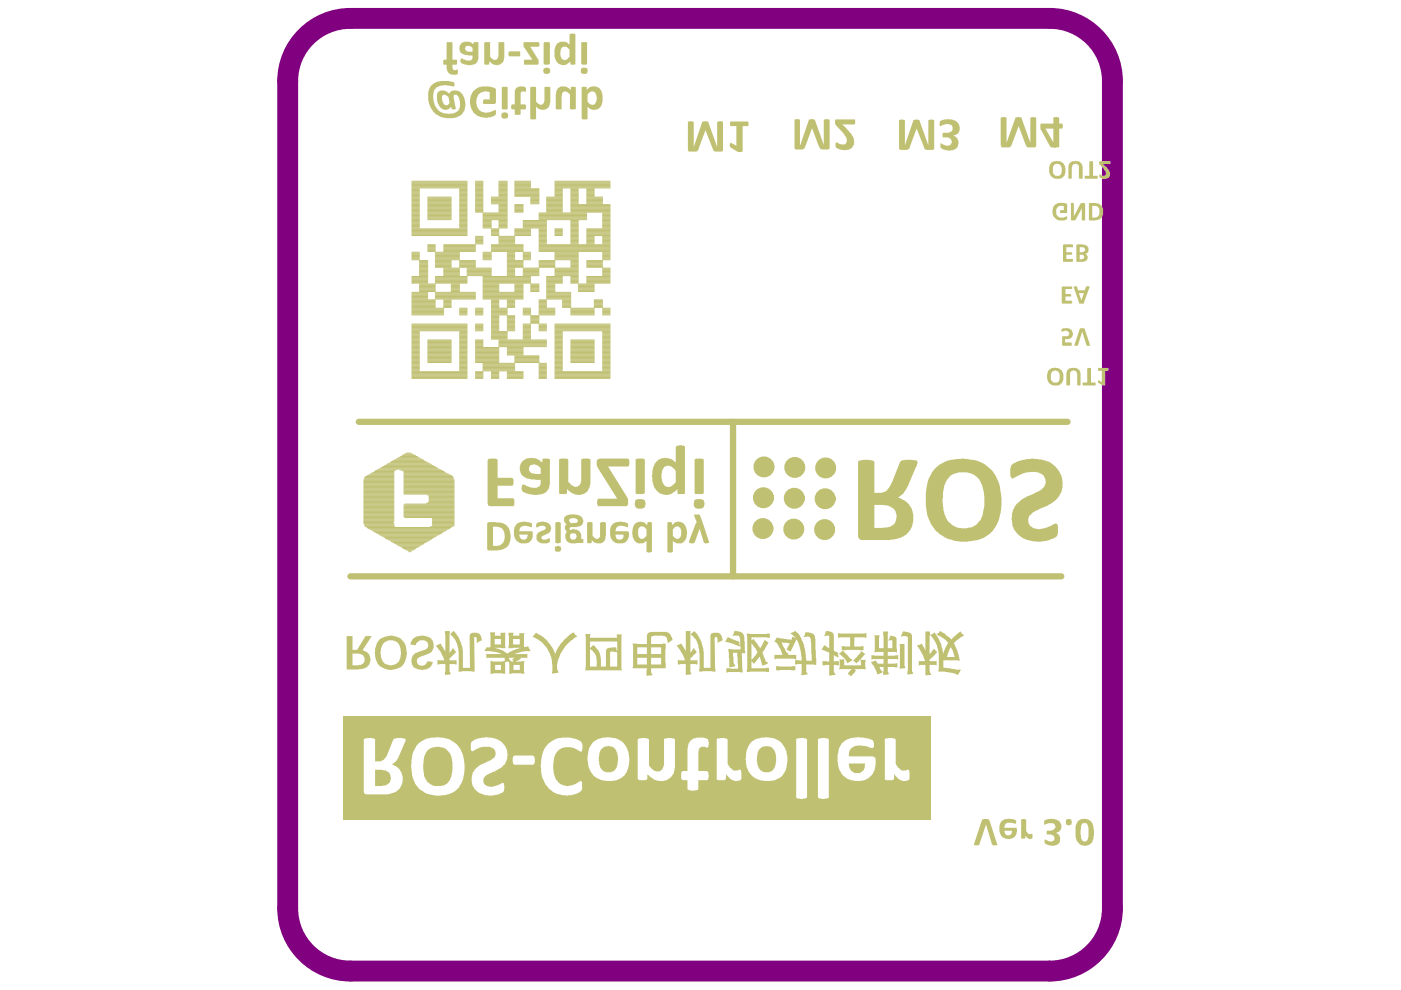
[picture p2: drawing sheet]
<svg xmlns="http://www.w3.org/2000/svg" width="297mm" height="210mm" viewBox="0 0 297 210" stroke-linecap="round" stroke-linejoin="round" font-family="sans-serif">
<path d="M64.4 8.3a13.3 13.3 0 0 1 9.9-4.4h148.3a13.3 13.3 0 0 1 13.3 13.3v175.4a13.3 13.3 0 0 1-13.3 13.3h-148.3a13.3 13.3 0 0 1-13.3-13.3v-175.4a13.2 13.2 0 0 1 3.4-8.9z" fill="none" stroke="#800080" stroke-width="4.4"/>
<path d="M76.1 89.4h150.2M155.4 89.4v32.8M74.3 122.2h150.7" fill="none" stroke="#c0c073" stroke-width="1.3"/>
<g fill="none" stroke="#c0c073" stroke-width=".21">
<path d="M87.3 38.8h11.7M87.3 39h11.7M87.3 38.6h11.7M87.3 39.1h11.7M87.3 38.4h11.7M87.3 39.5h11.7M87.3 39.3h11.7M87.3 39.7h11.7M87.3 39.8h11.7M100.8 38.8h1.6M100.8 39h1.6M100.8 38.6h1.6"/>
<path d="M100.8 39.1h1.6M100.8 38.4h1.6M100.8 39.5h1.6M100.8 39.3h1.6M100.8 39.7h1.6M100.8 39.8h1.6M105.8 38.8h1.7M105.8 39h1.7M105.8 38.6h1.7M105.8 39.1h1.7M105.8 38.4h1.7M105.8 39.5h1.7"/>
<path d="M105.8 39.3h1.7M105.8 39.7h1.7M105.8 39.8h1.7M109.1 38.8h3.4M109.1 39h3.4M109.1 38.6h3.4M109.1 39.1h3.4M109.1 38.4h3.4M109.1 39.5h3.4M109.1 39.3h3.4M109.1 39.7h3.4M109.1 39.8h3.4"/>
<path d="M117.7 38.8h11.7M117.7 39h11.7M117.7 38.6h11.7M117.7 39.1h11.7M117.7 38.4h11.7M117.7 39.5h11.7M117.7 39.3h11.7M117.7 39.7h11.7M117.7 39.8h11.7M87.3 41.6h1.6M87.3 41.3h1.6M87.3 41.1h1.6"/>
<path d="M87.3 40.6h1.6M87.3 40.9h1.6M87.3 40.7h1.6M87.3 41.4h1.6M87.3 43.9h1.6M87.3 43.2h1.6M87.3 43.4h1.6M87.3 43.6h1.6M87.3 43.7h1.6M87.3 42.9h1.6M87.3 42.1h1.6M87.3 42.3h1.6"/>
<path d="M87.3 42.7h1.6M87.3 43h1.6M87.3 42.5h1.6M87.3 40.4h1.6M87.3 40.2h1.6M87.3 40h1.6M87.3 41.8h1.6M87.3 42h1.6M87.3 58.6h3.4M87.3 59.7h3.4M87.3 59.5h3.4M87.3 59.3h3.4"/>
<path d="M87.3 59.1h3.4M87.3 59h3.4M87.3 58.8h3.4M87.3 59.9h3.4M87.3 44.3h1.6M87.3 44.6h1.6M87.3 44.8h1.6M87.3 45h1.6M87.3 44.4h1.6M87.3 44.1h1.6M87.3 54h1.6M87.3 53.8h1.6"/>
<path d="M87.3 54.2h1.6M87.3 49.9h11.7M87.3 49.4h11.7M87.3 49.8h11.7M87.3 49.2h11.7M87.3 48.9h11.7M87.3 49.6h11.7M87.3 49.1h11.7M87.3 53.5h1.6M87.3 53.7h1.6M87.3 54.5h1.6M87.3 55.1h1.6"/>
<path d="M87.3 54.9h1.6M87.3 54.7h1.6M87.3 54.4h1.6M87.3 48.5h11.7M87.3 48.7h11.7M87.3 47.6h1.6M87.3 47.8h1.6M87.3 47.5h1.6M87.3 46.8h1.6M87.3 46.9h1.6M87.3 47.3h1.6M87.3 47.1h1.6"/>
<path d="M87.3 46.6h1.6M87.3 48.3h1.6M87.3 48.2h1.6M87.3 48h1.6M87.3 46h1.6M87.3 45.2h1.6M87.3 46.4h1.6M87.3 46.2h1.6M87.3 45.3h1.6M87.3 45.9h1.6M87.3 45.7h1.6M87.3 45.5h1.6"/>
<path d="M88.9 57.4h1.8M88.9 57.6h1.8M88.9 57.2h1.8M88.9 56.8h1.8M88.9 57h1.8M88.9 57.7h1.8M88.9 58.1h1.8M88.9 57.9h1.8M88.9 58.3h1.8M88.9 58.4h1.8M88.9 55.3h1.8M88.9 56.3h1.8"/>
<path d="M88.9 55.8h1.8M88.9 55.6h1.8M88.9 56h1.8M88.9 56.7h1.8M88.9 56.1h1.8M88.9 56.5h1.8M88.9 55.4h1.8M90.7 43.9h5M90.7 43.2h5M90.7 43.4h5M90.7 43.6h5M90.7 43.7h5"/>
<path d="M90.7 42.9h5M90.7 42.1h5M90.7 42.3h5M90.7 42.7h5M90.7 43h5M90.7 42.5h5M90.7 41.8h5M90.7 42h5M90.7 44.3h5M90.7 44.6h5M90.7 44.8h5M90.7 45h5"/>
<path d="M90.7 44.4h5M90.7 44.1h5M90.7 51.9h1.6M90.7 52.2h1.6M90.7 52.1h1.6M90.7 52.8h1.6M90.7 52.6h1.6M90.7 52.4h1.6M90.7 53.3h1.6M90.7 53.1h1.6M90.7 53h1.6M90.7 46.6h5"/>
<path d="M90.7 46h5M90.7 45.2h5M90.7 46.4h5M90.7 46.2h5M90.7 45.3h5M90.7 45.9h5M90.7 45.7h5M90.7 45.5h5M92.3 58.6h6.7M92.3 59.7h6.7M92.3 59.5h6.7M92.3 59.3h6.7"/>
<path d="M92.3 59.1h6.7M92.3 59h6.7M92.3 58.8h6.7M92.3 59.9h6.7M92.3 54h5.1M92.3 53.8h5.1M92.3 54.2h5.1M92.3 53.5h5.1M92.3 53.7h5.1M92.3 55.3h3.4M92.3 56.3h3.4M92.3 55.8h3.4"/>
<path d="M92.3 55.6h3.4M92.3 56h3.4M92.3 56.7h3.4M92.3 56.1h3.4M92.3 56.5h3.4M92.3 55.4h3.4M92.3 54.5h5.1M92.3 55.1h5.1M92.3 54.9h5.1M92.3 54.7h5.1M92.3 54.4h5.1M94.1 57.4h3.3"/>
<path d="M94.1 57.6h3.3M94.1 57.2h3.3M94.1 56.8h3.3M94.1 57h3.3M94.1 57.7h3.3M94.1 58.1h3.3M94.1 57.9h3.3M94.1 58.3h3.3M94.1 58.4h3.3M94.1 51.9h6.7M94.1 52.2h6.7M94.1 52.1h6.7"/>
<path d="M94.1 52.8h6.7M94.1 52.6h6.7M94.1 52.4h6.7M94.1 53.3h6.7M94.1 53.1h6.7M94.1 53h6.7M97.4 41.6h1.6M97.4 41.3h1.6M97.4 41.1h1.6M97.4 40.6h1.6M97.4 40.9h1.6M97.4 40.7h1.6"/>
<path d="M97.4 41.4h1.6M97.4 43.9h1.6M97.4 43.2h1.6M97.4 43.4h1.6M97.4 43.6h1.6M97.4 43.7h1.6M97.4 42.9h1.6M97.4 42.1h1.6M97.4 42.3h1.6M97.4 42.7h1.6M97.4 43h1.6M97.4 42.5h1.6"/>
<path d="M97.4 40.4h1.6M97.4 40.2h1.6M97.4 40h1.6M97.4 41.8h1.6M97.4 42h1.6M97.4 44.3h1.6M97.4 44.6h1.6M97.4 44.8h1.6M97.4 45h1.6M97.4 44.4h1.6M97.4 44.1h1.6M97.4 55.3h3.4"/>
<path d="M97.4 56.3h3.4M97.4 55.8h3.4M97.4 55.6h3.4M97.4 56h3.4M97.4 56.7h3.4M97.4 56.1h3.4M97.4 56.5h3.4M97.4 55.4h3.4M97.4 47.6h1.6M97.4 47.8h1.6M97.4 47.5h1.6M97.4 46.8h1.6"/>
<path d="M97.4 46.9h1.6M97.4 47.3h1.6M97.4 47.1h1.6M97.4 46.6h1.6M97.4 48.3h1.6M97.4 48.2h1.6M97.4 48h1.6M97.4 46h1.6M97.4 45.2h1.6M97.4 46.4h1.6M97.4 46.2h1.6M97.4 45.3h1.6"/>
<path d="M97.4 45.9h1.6M97.4 45.7h1.6M97.4 45.5h1.6M99 57.4h5.2M99 57.6h5.2M99 57.2h5.2M99 56.8h5.2M99 57h5.2M99 57.7h5.2M99 58.1h5.2M99 57.9h5.2M99 58.3h5.2"/>
<path d="M99 58.4h5.2M100.8 41.6h1.6M100.8 41.3h1.6M100.8 41.1h1.6M100.8 40.6h1.6M100.8 40.9h1.6M100.8 40.7h1.6M100.8 41.4h1.6M100.8 43.9h1.6M100.8 43.2h1.6M100.8 43.4h1.6M100.8 43.6h1.6"/>
<path d="M100.8 43.7h1.6M100.8 42.9h1.6M100.8 42.1h1.6M100.8 42.3h1.6M100.8 42.7h1.6M100.8 43h1.6M100.8 42.5h1.6M100.8 40.4h1.6M100.8 40.2h1.6M100.8 40h1.6M100.8 41.8h1.6M100.8 42h1.6"/>
<path d="M100.8 44.3h1.6M100.8 44.6h1.6M100.8 44.8h1.6M100.8 45h1.6M100.8 44.4h1.6M100.8 44.1h1.6M100.8 50.3h1.6M100.8 50.5h1.6M100.8 51.4h1.6M100.8 50.6h1.6M100.8 50.1h1.6M100.8 50.8h1.6"/>
<path d="M100.8 51h1.6M100.8 51.5h1.6M100.8 51.2h1.6M100.8 51.7h1.6M102.4 58.6h10.1M102.4 59.7h10.1M102.4 59.5h10.1M102.4 59.3h10.1M102.4 59.1h10.1M102.4 59h10.1M102.4 58.8h10.1M102.4 59.9h10.1"/>
<path d="M102.4 54h1.8M102.4 53.8h1.8M102.4 54.2h1.8M102.4 53.5h1.8M102.4 53.7h1.8M102.4 54.5h1.8M102.4 55.1h1.8M102.4 54.9h1.8M102.4 54.7h1.8M102.4 54.4h1.8M102.4 47.6h1.8M102.4 47.8h1.8"/>
<path d="M102.4 47.5h1.8M102.4 46.8h1.8M102.4 46.9h1.8M102.4 47.3h1.8M102.4 47.1h1.8M102.4 46.6h5.1M102.4 48.3h1.8M102.4 48.2h1.8M102.4 48h1.8M102.4 46h5.1M102.4 45.2h5.1M102.4 46.4h5.1"/>
<path d="M102.4 46.2h5.1M102.4 45.3h5.1M102.4 45.9h5.1M102.4 45.7h5.1M102.4 45.5h5.1M104.2 43.2h3.3M104.2 42.9h3.3M104.2 42.1h3.3M104.2 42.3h3.3M104.2 42.7h3.3M104.2 43h3.3M104.2 42.5h3.3"/>
<path d="M104.2 41.8h3.3M104.2 42h3.3M104.2 49.9h1.6M104.2 51.9h6.7M104.2 52.2h6.7M104.2 49.4h1.6M104.2 49.8h1.6M104.2 49.2h1.6M104.2 48.9h1.6M104.2 49.6h1.6M104.2 49.1h1.6M104.2 52.1h6.7"/>
<path d="M104.2 52.8h6.7M104.2 52.6h6.7M104.2 52.4h6.7M104.2 53.3h6.7M104.2 53.1h6.7M104.2 53h6.7M104.2 48.5h1.6M104.2 48.7h1.6M105.8 41.6h1.7M105.8 41.3h1.7M105.8 41.1h1.7M105.8 40.6h1.7"/>
<path d="M105.8 40.9h1.7M105.8 40.7h1.7M105.8 41.4h1.7M105.8 43.9h1.7M105.8 43.4h1.7M105.8 43.6h1.7M105.8 43.7h1.7M105.8 40.4h1.7M105.8 40.2h1.7M105.8 40h1.7M105.8 44.3h1.7M105.8 44.6h1.7"/>
<path d="M105.8 44.8h1.7M105.8 45h1.7M105.8 44.4h1.7M105.8 44.1h1.7M105.8 47.6h1.7M105.8 47.8h1.7M105.8 47.5h1.7M105.8 46.8h1.7M105.8 46.9h1.7M105.8 47.3h1.7M105.8 47.1h1.7M105.8 48.3h1.7"/>
<path d="M105.8 48.2h1.7M105.8 48h1.7M105.8 50.3h3.3M105.8 50.5h3.3M105.8 51.4h3.3M105.8 50.6h3.3M105.8 50.1h3.3M105.8 50.8h3.3M105.8 51h3.3M105.8 51.5h3.3M105.8 51.2h3.3M105.8 51.7h3.3"/>
<path d="M107.5 57.4h1.6M107.5 57.6h1.6M107.5 57.2h1.6M107.5 56.8h1.6M107.5 57h1.6M107.5 57.7h1.6M107.5 58.1h1.6M107.5 57.9h1.6M107.5 58.3h1.6M107.5 58.4h1.6M107.5 54h1.6M107.5 53.8h1.6"/>
<path d="M107.5 54.2h1.6M107.5 53.5h1.6M107.5 53.7h1.6M107.5 55.3h3.4M107.5 56.3h3.4M107.5 55.8h3.4M107.5 55.6h3.4M107.5 56h3.4M107.5 56.7h3.4M107.5 56.1h3.4M107.5 56.5h3.4M107.5 55.4h3.4"/>
<path d="M107.5 54.5h1.6M107.5 55.1h1.6M107.5 54.9h1.6M107.5 54.7h1.6M107.5 54.4h1.6M109.1 41.6h5.2M109.1 41.3h5.2M109.1 41.1h5.2M109.1 40.6h5.2M109.1 40.9h5.2M109.1 40.7h5.2M109.1 41.4h5.2"/>
<path d="M109.1 43.9h1.8M109.1 43.4h1.8M109.1 43.6h1.8M109.1 43.7h1.8M109.1 40.4h5.2M109.1 40.2h5.2M109.1 40h5.2M109.1 44.3h1.8M109.1 44.6h1.8M109.1 44.8h1.8M109.1 45h1.8M109.1 44.4h1.8"/>
<path d="M109.1 44.1h1.8M109.1 49.9h3.4M109.1 49.4h3.4M109.1 49.8h3.4M109.1 49.2h3.4M109.1 48.9h3.4M109.1 49.6h3.4M109.1 49.1h3.4M109.1 48.5h3.4M109.1 48.7h3.4M110.9 57.4h3.4M110.9 57.6h3.4"/>
<path d="M110.9 57.2h3.4M110.9 56.8h3.4M110.9 57h3.4M110.9 57.7h3.4M110.9 58.1h3.4M110.9 57.9h3.4M110.9 58.3h3.4M110.9 58.4h3.4M110.9 54h1.6M110.9 53.8h1.6M110.9 54.2h1.6M110.9 53.5h1.6"/>
<path d="M110.9 53.7h1.6M110.9 54.5h1.6M110.9 55.1h1.6M110.9 54.9h1.6M110.9 54.7h1.6M110.9 54.4h1.6M110.9 47.6h5M110.9 47.8h5M110.9 47.5h5M110.9 46.8h5M110.9 46.9h5M110.9 47.3h5"/>
<path d="M110.9 47.1h5M110.9 48.3h5M110.9 48.2h5M110.9 48h5M112.5 43.2h1.8M112.5 42.9h1.8M112.5 42.1h1.8M112.5 42.3h1.8M112.5 42.7h1.8M112.5 43h1.8M112.5 42.5h1.8M112.5 41.8h1.8"/>
<path d="M112.5 42h1.8M114.3 49.9h1.6M114.3 51.9h15.1M114.3 52.2h15.1M114.3 49.4h1.6M114.3 49.8h1.6M114.3 49.2h1.6M114.3 48.9h1.6M114.3 49.6h1.6M114.3 49.1h1.6M114.3 52.1h15.1M114.3 52.8h15.1"/>
<path d="M114.3 52.6h15.1M114.3 52.4h15.1M114.3 53.3h15.1M114.3 53.1h15.1M114.3 53h15.1M114.3 55.3h3.4M114.3 56.3h3.4M114.3 55.8h3.4M114.3 55.6h3.4M114.3 56h3.4M114.3 56.7h3.4M114.3 56.1h3.4"/>
<path d="M114.3 56.5h3.4M114.3 55.4h3.4M114.3 48.5h1.6M114.3 48.7h1.6M114.3 46.6h10.1M114.3 50.3h1.6M114.3 50.5h1.6M114.3 51.4h1.6M114.3 50.6h1.6M114.3 50.1h1.6M114.3 50.8h1.6M114.3 51h1.6"/>
<path d="M114.3 51.5h1.6M114.3 51.2h1.6M114.3 51.7h1.6M114.3 46h10.1M114.3 45.2h10.1M114.3 46.4h10.1M114.3 46.2h10.1M114.3 45.3h10.1M114.3 45.9h10.1M114.3 45.7h10.1M114.3 45.5h10.1M115.9 43.9h3.3"/>
<path d="M115.9 43.2h3.3M115.9 43.4h3.3M115.9 43.6h3.3M115.9 43.7h3.3M115.9 42.9h3.3M115.9 42.1h3.3M115.9 42.3h3.3M115.9 42.7h3.3M115.9 43h3.3M115.9 42.5h3.3M115.9 41.8h3.3M115.9 42h3.3"/>
<path d="M115.9 58.6h3.3M115.9 59.7h3.3M115.9 59.5h3.3M115.9 59.3h3.3M115.9 59.1h3.3M115.9 59h3.3M115.9 58.8h3.3M115.9 59.9h3.3M115.9 44.3h3.3M115.9 44.6h3.3M115.9 44.8h3.3M115.9 45h3.3"/>
<path d="M115.9 44.4h3.3M115.9 44.1h3.3M117.7 41.6h1.5M117.7 41.3h1.5M117.7 41.1h1.5M117.7 40.6h1.5M117.7 40.9h1.5M117.7 40.7h1.5M117.7 41.4h1.5M117.7 40.4h1.5M117.7 40.2h1.5M117.7 40h1.5"/>
<path d="M117.7 57.4h4.9M117.7 57.6h4.9M117.7 57.2h4.9M117.7 56.8h4.9M117.7 57h4.9M117.7 57.7h4.9M117.7 58.1h4.9M117.7 57.9h4.9M117.7 58.3h4.9M117.7 58.4h4.9M117.7 54h4.9M117.7 53.8h4.9"/>
<path d="M117.7 54.2h4.9M117.7 49.9h1.5M117.7 49.4h1.5M117.7 49.8h1.5M117.7 49.2h1.5M117.7 48.9h1.5M117.7 49.6h1.5M117.7 49.1h1.5M117.7 53.5h4.9M117.7 53.7h4.9M117.7 54.5h4.9M117.7 55.1h4.9"/>
<path d="M117.7 54.9h4.9M117.7 54.7h4.9M117.7 54.4h4.9M117.7 48.5h1.5M117.7 48.7h1.5M121 41.6h1.6M121 41.3h1.6M121 41.1h1.6M121 40.6h1.6M121 40.9h1.6M121 40.7h1.6M121 41.4h1.6"/>
<path d="M121 43.9h8.4M121 43.2h1.6M121 43.4h8.4M121 43.6h8.4M121 43.7h8.4M121 42.9h1.6M121 42.1h1.6M121 42.3h1.6M121 42.7h1.6M121 43h1.6M121 42.5h1.6M121 40.4h1.6"/>
<path d="M121 40.2h1.6M121 40h1.6M121 41.8h1.6M121 42h1.6M121 58.6h1.6M121 59.7h1.6M121 59.5h1.6M121 59.3h1.6M121 59.1h1.6M121 59h1.6M121 58.8h1.6M121 59.9h1.6"/>
<path d="M121 44.3h8.4M121 44.6h8.4M121 44.8h8.4M121 45h8.4M121 44.4h8.4M121 44.1h8.4M121 49.9h1.6M121 49.4h1.6M121 49.8h1.6M121 49.2h1.6M121 48.9h1.6M121 49.6h1.6"/>
<path d="M121 49.1h1.6M121 55.3h1.6M121 56.3h1.6M121 55.8h1.6M121 55.6h1.6M121 56h1.6M121 56.7h1.6M121 56.1h1.6M121 56.5h1.6M121 55.4h1.6M121 48.5h1.6M121 48.7h1.6"/>
<path d="M121 47.6h1.6M121 47.8h1.6M121 47.5h1.6M121 46.8h1.6M121 46.9h1.6M121 47.3h1.6M121 47.1h1.6M121 48.3h1.6M121 48.2h1.6M121 48h1.6M121 50.3h1.6M121 50.5h1.6"/>
<path d="M121 51.4h1.6M121 50.6h1.6M121 50.1h1.6M121 50.8h1.6M121 51h1.6M121 51.5h1.6M121 51.2h1.6M121 51.7h1.6M124.4 41.6h1.6M124.4 41.3h1.6M124.4 41.1h1.6M124.4 40.6h1.6"/>
<path d="M124.4 40.9h1.6M124.4 40.7h1.6M124.4 41.4h1.6M124.4 43.2h3.4M124.4 42.9h3.4M124.4 42.1h3.4M124.4 42.3h3.4M124.4 42.7h3.4M124.4 43h3.4M124.4 42.5h3.4M124.4 40.4h1.6M124.4 40.2h1.6"/>
<path d="M124.4 40h1.6M124.4 41.8h3.4M124.4 42h3.4M124.4 58.6h5M124.4 59.7h5M124.4 59.5h5M124.4 59.3h5M124.4 59.1h5M124.4 59h5M124.4 58.8h5M124.4 59.9h5M124.4 49.9h5"/>
<path d="M124.4 49.4h5M124.4 49.8h5M124.4 49.2h5M124.4 48.9h5M124.4 49.6h5M124.4 49.1h5M124.4 55.3h3.4M124.4 56.3h3.4M124.4 55.8h3.4M124.4 55.6h3.4M124.4 56h3.4M124.4 56.7h3.4"/>
<path d="M124.4 56.1h3.4M124.4 56.5h3.4M124.4 55.4h3.4M124.4 48.5h5M124.4 48.7h5M124.4 50.3h1.6M124.4 50.5h1.6M124.4 51.4h1.6M124.4 50.6h1.6M124.4 50.1h1.6M124.4 50.8h1.6M124.4 51h1.6"/>
<path d="M124.4 51.5h1.6M124.4 51.2h1.6M124.4 51.7h1.6M127.8 57.4h1.6M127.8 57.6h1.6M127.8 57.2h1.6M127.8 56.8h1.6M127.8 57h1.6M127.8 57.7h1.6M127.8 58.1h1.6M127.8 57.9h1.6M127.8 58.3h1.6"/>
<path d="M127.8 58.4h1.6M127.8 54h1.6M127.8 53.8h1.6M127.8 54.2h1.6M127.8 53.5h1.6M127.8 53.7h1.6M127.8 54.5h1.6M127.8 55.1h1.6M127.8 54.9h1.6M127.8 54.7h1.6M127.8 54.4h1.6M127.8 47.6h1.6"/>
<path d="M127.8 47.8h1.6M127.8 47.5h1.6M127.8 46.8h1.6M127.8 46.9h1.6M127.8 47.3h1.6M127.8 47.1h1.6M127.8 46.6h1.6M127.8 48.3h1.6M127.8 48.2h1.6M127.8 48h1.6M127.8 50.3h1.6M127.8 50.5h1.6"/>
<path d="M127.8 51.4h1.6M127.8 50.6h1.6M127.8 50.1h1.6M127.8 50.8h1.6M127.8 51h1.6M127.8 51.5h1.6M127.8 51.2h1.6M127.8 51.7h1.6M127.8 46h1.6M127.8 45.2h1.6M127.8 46.4h1.6M127.8 46.2h1.6"/>
<path d="M127.8 45.3h1.6M127.8 45.9h1.6M127.8 45.7h1.6M127.8 45.5h1.6M87.3 62.3h3.4M87.3 62h3.4M87.3 62.2h3.4M87.3 62.9h3.4M87.3 63.8h5M87.3 62.7h3.4M87.3 62.5h3.4M87.3 63h3.4"/>
<path d="M87.3 63.6h5M87.3 63.4h3.4M87.3 63.2h3.4M87.3 60h3.4M87.3 66.6h6.8M87.3 66.1h6.8M87.3 65.2h5M87.3 64.8h5M87.3 65h5M87.3 65.3h6.8M87.3 65.9h6.8M87.3 65.5h6.8"/>
<path d="M87.3 65.7h6.8M87.3 66.2h6.8M87.3 66.4h6.8M87.3 66.8h6.8M87.3 63.9h5M87.3 64.1h5M87.3 64.5h5M87.3 64.6h5M87.3 64.3h5M87.3 69.2h11.7M87.3 69.1h11.7M87.3 68.9h11.7"/>
<path d="M87.3 69.4h11.7M87.3 71.5h1.6M87.3 70.1h11.7M87.3 71.7h1.6M87.3 71.4h1.6M87.3 71h1.6M87.3 70.8h1.6M87.3 71.2h1.6M87.3 70.7h1.6M87.3 70.5h1.6M87.3 71.9h1.6M87.3 70.3h1.6"/>
<path d="M87.3 70h11.7M87.3 69.8h11.7M87.3 69.6h11.7M87.3 68.7h11.7M87.3 79.9h11.7M87.3 77.2h1.6M87.3 77h1.6M87.3 78.5h1.6M87.3 78.3h1.6M87.3 77.4h1.6M87.3 77.9h1.6M87.3 77.6h1.6"/>
<path d="M87.3 78.1h1.6M87.3 76.9h1.6M87.3 77.7h1.6M87.3 78.6h1.6M87.3 79.3h11.7M87.3 78.8h11.7M87.3 79h11.7M87.3 79.2h11.7M87.3 79.5h11.7M87.3 79.7h11.7M87.3 73.5h1.6M87.3 73.3h1.6"/>
<path d="M87.3 73.1h1.6M87.3 75.1h1.6M87.3 73h1.6M87.3 72.1h1.6M87.3 74h1.6M87.3 74.2h1.6M87.3 74.7h1.6M87.3 74.9h1.6M87.3 75.3h1.6M87.3 72.4h1.6M87.3 72.3h1.6M87.3 74.4h1.6"/>
<path d="M87.3 72.6h1.6M87.3 72.8h1.6M87.3 74.6h1.6M87.3 73.7h1.6M87.3 73.9h1.6M87.3 75.6h1.6M87.3 75.8h1.6M87.3 75.4h1.6M87.3 76h1.6M87.3 76.2h1.6M87.3 76.3h1.6M87.3 76.5h1.6"/>
<path d="M87.3 76.7h1.6M88.9 61.5h3.4M88.9 61.6h3.4M88.9 61.8h3.4M88.9 61.3h3.4M88.9 61.1h3.4M88.9 60.9h3.4M88.9 60.7h3.4M88.9 60.4h3.4M88.9 60.6h3.4M88.9 60.2h3.4M90.7 76.9h5"/>
<path d="M90.7 73.5h5M90.7 73.3h5M90.7 73.1h5M90.7 75.1h5M90.7 73h5M90.7 72.1h5M90.7 74h5M90.7 74.2h5M90.7 74.7h5M90.7 74.9h5M90.7 75.3h5M90.7 72.4h5"/>
<path d="M90.7 72.3h5M90.7 74.4h5M90.7 72.6h5M90.7 72.8h5M90.7 74.6h5M90.7 73.7h5M90.7 73.9h5M90.7 75.6h5M90.7 75.8h5M90.7 75.4h5M90.7 76h5M90.7 76.2h5"/>
<path d="M90.7 76.3h5M90.7 76.5h5M90.7 76.7h5M92.3 62.3h8.5M92.3 62h8.5M92.3 62.2h8.5M92.3 62.9h8.5M92.3 62.7h8.5M92.3 62.5h8.5M92.3 63h8.5M92.3 63.4h8.5M92.3 63.2h8.5"/>
<path d="M92.3 60h6.7M94.1 63.8h1.6M94.1 63.6h1.6M94.1 65.2h1.6M94.1 64.8h1.6M94.1 65h1.6M94.1 63.9h1.6M94.1 64.1h1.6M94.1 64.5h1.6M94.1 64.6h1.6M94.1 64.3h1.6M95.7 61.5h1.7"/>
<path d="M95.7 61.6h1.7M95.7 61.8h1.7M95.7 61.3h1.7M95.7 61.1h1.7M95.7 60.9h1.7M95.7 60.7h1.7M95.7 60.4h1.7M95.7 60.6h1.7M95.7 60.2h1.7M97.4 66.6h1.6M97.4 66.1h1.6M97.4 65.3h1.6"/>
<path d="M97.4 65.9h1.6M97.4 65.5h1.6M97.4 65.7h1.6M97.4 66.2h1.6M97.4 66.4h1.6M97.4 66.8h1.6M97.4 71.5h1.6M97.4 71.7h1.6M97.4 71.4h1.6M97.4 71h1.6M97.4 70.8h1.6M97.4 71.2h1.6"/>
<path d="M97.4 70.7h1.6M97.4 70.5h1.6M97.4 71.9h1.6M97.4 70.3h1.6M97.4 77.2h1.6M97.4 77h1.6M97.4 78.5h1.6M97.4 78.3h1.6M97.4 77.4h1.6M97.4 77.9h1.6M97.4 77.6h1.6M97.4 78.1h1.6"/>
<path d="M97.4 76.9h1.6M97.4 77.7h1.6M97.4 78.6h1.6M97.4 73.5h1.6M97.4 73.3h1.6M97.4 73.1h1.6M97.4 75.1h1.6M97.4 73h1.6M97.4 72.1h1.6M97.4 74h1.6M97.4 74.2h1.6M97.4 74.7h1.6"/>
<path d="M97.4 74.9h1.6M97.4 75.3h1.6M97.4 72.4h1.6M97.4 72.3h1.6M97.4 74.4h1.6M97.4 72.6h1.6M97.4 72.8h1.6M97.4 74.6h1.6M97.4 73.7h1.6M97.4 73.9h1.6M97.4 75.6h1.6M97.4 75.8h1.6"/>
<path d="M97.4 75.4h1.6M97.4 76h1.6M97.4 76.2h1.6M97.4 76.3h1.6M97.4 76.5h1.6M97.4 76.7h1.6M100.8 66.6h1.6M100.8 66.1h1.6M100.8 65.3h1.6M100.8 65.9h1.6M100.8 65.5h1.6M100.8 65.7h1.6"/>
<path d="M100.8 66.2h1.6M100.8 66.4h1.6M100.8 66.8h1.6M100.8 69.2h1.6M100.8 69.1h1.6M100.8 68.9h1.6M100.8 69.4h1.6M100.8 70.1h1.6M100.8 70h1.6M100.8 69.8h1.6M100.8 69.6h1.6M100.8 68.7h1.6"/>
<path d="M100.8 79.9h1.6M100.8 76.9h5M100.8 79.3h1.6M100.8 78.8h1.6M100.8 79h1.6M100.8 79.2h1.6M100.8 79.5h1.6M100.8 79.7h1.6M100.8 73.5h1.6M100.8 73.3h1.6M100.8 73.1h1.6M100.8 75.1h5"/>
<path d="M100.8 73h1.6M100.8 72.1h1.6M100.8 74h5M100.8 74.2h5M100.8 74.7h5M100.8 74.9h5M100.8 75.3h5M100.8 72.4h1.6M100.8 72.3h1.6M100.8 74.4h5M100.8 72.6h1.6M100.8 72.8h1.6"/>
<path d="M100.8 74.6h5M100.8 73.7h5M100.8 73.9h5M100.8 75.6h5M100.8 75.8h5M100.8 75.4h5M100.8 76h5M100.8 76.2h5M100.8 76.3h5M100.8 76.5h5M100.8 76.7h5M102.4 61.5h3.4"/>
<path d="M102.4 61.6h3.4M102.4 61.8h3.4M102.4 61.3h3.4M102.4 61.1h3.4M102.4 62.3h8.5M102.4 62h8.5M102.4 62.2h8.5M102.4 60.9h3.4M102.4 60.7h3.4M102.4 62.9h8.5M102.4 62.7h8.5M102.4 62.5h8.5"/>
<path d="M102.4 63h8.5M102.4 63.4h8.5M102.4 63.2h8.5M102.4 60h10.1M102.4 60.4h3.4M102.4 60.6h3.4M102.4 60.2h3.4M102.4 77.2h6.7M102.4 77h6.7M102.4 78.5h6.7M102.4 78.3h6.7M102.4 77.4h6.7"/>
<path d="M102.4 77.9h6.7M102.4 77.6h6.7M102.4 78.1h6.7M102.4 77.7h6.7M102.4 78.6h6.7M104.2 63.8h1.6M104.2 63.6h1.6M104.2 66.6h3.3M104.2 66.1h3.3M104.2 65.2h1.6M104.2 64.8h1.6M104.2 65h1.6"/>
<path d="M104.2 65.3h3.3M104.2 65.9h3.3M104.2 65.5h3.3M104.2 65.7h3.3M104.2 66.2h3.3M104.2 66.4h3.3M104.2 66.8h3.3M104.2 63.9h1.6M104.2 64.1h1.6M104.2 64.5h1.6M104.2 64.6h1.6M104.2 64.3h1.6"/>
<path d="M104.2 67.8h1.6M104.2 67.1h1.6M104.2 67.7h1.6M104.2 68h1.6M104.2 68.2h1.6M104.2 67.5h1.6M104.2 66.9h1.6M104.2 67.3h1.6M104.2 69.2h1.6M104.2 69.1h1.6M104.2 68.9h1.6M104.2 69.4h1.6"/>
<path d="M104.2 71.5h3.3M104.2 70.1h1.6M104.2 71.7h3.3M104.2 71.4h3.3M104.2 71h3.3M104.2 70.8h3.3M104.2 71.2h3.3M104.2 70.7h3.3M104.2 70.5h3.3M104.2 71.9h3.3M104.2 70.3h3.3M104.2 70h1.6"/>
<path d="M104.2 69.8h1.6M104.2 69.6h1.6M104.2 68.7h1.6M104.2 68.4h1.6M104.2 68.5h1.6M104.2 79.9h1.6M104.2 79.3h1.6M104.2 78.8h1.6M104.2 79h1.6M104.2 79.2h1.6M104.2 79.5h1.6M104.2 79.7h1.6"/>
<path d="M105.8 73.5h10.1M105.8 73.3h10.1M105.8 73.1h10.1M105.8 73h10.1M105.8 72.1h10.1M105.8 72.4h10.1M105.8 72.3h10.1M105.8 72.6h10.1M105.8 72.8h10.1M107.5 63.8h1.6M107.5 63.6h1.6M107.5 65.2h1.6"/>
<path d="M107.5 64.8h1.6M107.5 65h1.6M107.5 63.9h1.6M107.5 64.1h1.6M107.5 64.5h1.6M107.5 64.6h1.6M107.5 64.3h1.6M107.5 67.8h1.6M107.5 67.1h1.6M107.5 67.7h1.6M107.5 68h1.6M107.5 68.2h1.6"/>
<path d="M107.5 67.5h1.6M107.5 66.9h1.6M107.5 67.3h1.6M107.5 69.2h1.6M107.5 69.1h1.6M107.5 68.9h1.6M107.5 69.4h1.6M107.5 70.1h1.6M107.5 70h1.6M107.5 69.8h1.6M107.5 69.6h1.6M107.5 68.7h1.6"/>
<path d="M107.5 68.4h1.6M107.5 68.5h1.6M107.5 79.9h3.4M107.5 79.3h3.4M107.5 78.8h3.4M107.5 79h3.4M107.5 79.2h3.4M107.5 79.5h3.4M107.5 79.7h3.4M107.5 75.1h3.4M107.5 74h3.4M107.5 74.2h3.4"/>
<path d="M107.5 74.7h3.4M107.5 74.9h3.4M107.5 75.3h3.4M107.5 74.4h3.4M107.5 74.6h3.4M107.5 73.7h3.4M107.5 73.9h3.4M109.1 61.5h1.8M109.1 61.6h1.8M109.1 61.8h1.8M109.1 61.3h1.8M109.1 61.1h1.8"/>
<path d="M109.1 60.9h1.8M109.1 60.7h1.8M109.1 60.4h1.8M109.1 60.6h1.8M109.1 60.2h1.8M109.1 76.9h5.2M109.1 75.6h5.2M109.1 75.8h5.2M109.1 75.4h5.2M109.1 76h5.2M109.1 76.2h5.2M109.1 76.3h5.2"/>
<path d="M109.1 76.5h5.2M109.1 76.7h5.2M110.9 66.6h1.6M110.9 66.1h1.6M110.9 65.3h1.6M110.9 65.9h1.6M110.9 65.5h1.6M110.9 65.7h1.6M110.9 66.2h1.6M110.9 66.4h1.6M110.9 66.8h1.6M110.9 69.2h1.6"/>
<path d="M110.9 69.1h1.6M110.9 68.9h1.6M110.9 69.4h1.6M110.9 71.5h1.6M110.9 70.1h1.6M110.9 71.7h1.6M110.9 71.4h1.6M110.9 71h1.6M110.9 70.8h1.6M110.9 71.2h1.6M110.9 70.7h1.6M110.9 70.5h1.6"/>
<path d="M110.9 71.9h1.6M110.9 70.3h1.6M110.9 70h1.6M110.9 69.8h1.6M110.9 69.6h1.6M110.9 68.7h1.6M112.5 61.5h1.8M112.5 61.6h1.8M112.5 61.8h1.8M112.5 61.3h1.8M112.5 61.1h1.8M112.5 60.9h1.8"/>
<path d="M112.5 60.7h1.8M112.5 60.4h1.8M112.5 60.6h1.8M112.5 60.2h1.8M112.5 67.8h1.8M112.5 67.1h1.8M112.5 67.7h1.8M112.5 68h1.8M112.5 68.2h1.8M112.5 67.5h1.8M112.5 66.9h1.8M112.5 67.3h1.8"/>
<path d="M112.5 68.4h1.8M112.5 68.5h1.8M114.3 63.8h1.6M114.3 63.6h1.6M114.3 66.6h3.4M114.3 66.1h3.4M114.3 65.2h1.6M114.3 64.8h1.6M114.3 65h1.6M114.3 65.3h3.4M114.3 65.9h3.4M114.3 65.5h3.4"/>
<path d="M114.3 65.7h3.4M114.3 66.2h3.4M114.3 66.4h3.4M114.3 66.8h3.4M114.3 63.9h1.6M114.3 64.1h1.6M114.3 64.5h1.6M114.3 64.6h1.6M114.3 64.3h1.6M114.3 69.2h1.6M114.3 69.1h1.6M114.3 68.9h1.6"/>
<path d="M114.3 69.4h1.6M114.3 70.1h1.6M114.3 70h1.6M114.3 69.8h1.6M114.3 69.6h1.6M114.3 68.7h1.6M114.3 79.9h1.6M114.3 77.2h1.6M114.3 77h1.6M114.3 78.5h1.6M114.3 78.3h1.6M114.3 77.4h1.6"/>
<path d="M114.3 77.9h1.6M114.3 77.6h1.6M114.3 78.1h1.6M114.3 77.7h1.6M114.3 78.6h1.6M114.3 79.3h1.6M114.3 78.8h1.6M114.3 79h1.6M114.3 79.2h1.6M114.3 79.5h1.6M114.3 79.7h1.6M115.9 61.5h1.8"/>
<path d="M115.9 61.6h1.8M115.9 61.8h1.8M115.9 61.3h1.8M115.9 61.1h1.8M115.9 62.3h5.1M115.9 62h5.1M115.9 62.2h5.1M115.9 60.9h1.8M115.9 60.7h1.8M115.9 62.9h5.1M115.9 62.7h5.1M115.9 62.5h5.1"/>
<path d="M115.9 63h5.1M115.9 63.4h5.1M115.9 63.2h5.1M115.9 60h3.3M115.9 60.4h1.8M115.9 60.6h1.8M115.9 60.2h1.8M117.7 69.2h11.7M117.7 69.1h11.7M117.7 68.9h11.7M117.7 69.4h11.7M117.7 71.5h1.5"/>
<path d="M117.7 70.1h11.7M117.7 71.7h1.5M117.7 71.4h1.5M117.7 71h1.5M117.7 70.8h1.5M117.7 71.2h1.5M117.7 70.7h1.5M117.7 70.5h1.5M117.7 71.9h1.5M117.7 70.3h1.5M117.7 70h11.7M117.7 69.8h11.7"/>
<path d="M117.7 69.6h11.7M117.7 68.7h11.7M117.7 79.9h11.7M117.7 77.2h1.5M117.7 77h1.5M117.7 78.5h1.5M117.7 78.3h1.5M117.7 77.4h1.5M117.7 77.9h1.5M117.7 77.6h1.5M117.7 78.1h1.5M117.7 76.9h1.5"/>
<path d="M117.7 77.7h1.5M117.7 78.6h1.5M117.7 79.3h11.7M117.7 78.8h11.7M117.7 79h11.7M117.7 79.2h11.7M117.7 79.5h11.7M117.7 79.7h11.7M117.7 73.5h1.5M117.7 73.3h1.5M117.7 73.1h1.5M117.7 75.1h1.5"/>
<path d="M117.7 73h1.5M117.7 72.1h1.5M117.7 74h1.5M117.7 74.2h1.5M117.7 74.7h1.5M117.7 74.9h1.5M117.7 75.3h1.5M117.7 72.4h1.5M117.7 72.3h1.5M117.7 74.4h1.5M117.7 72.6h1.5M117.7 72.8h1.5"/>
<path d="M117.7 74.6h1.5M117.7 73.7h1.5M117.7 73.9h1.5M117.7 75.6h1.5M117.7 75.8h1.5M117.7 75.4h1.5M117.7 76h1.5M117.7 76.2h1.5M117.7 76.3h1.5M117.7 76.5h1.5M117.7 76.7h1.5M119.2 63.8h1.8"/>
<path d="M119.2 63.6h1.8M119.2 65.2h1.8M119.2 64.8h1.8M119.2 65h1.8M119.2 63.9h1.8M119.2 64.1h1.8M119.2 64.5h1.8M119.2 64.6h1.8M119.2 64.3h1.8M121 60h1.6M121 66.6h5M121 66.1h5"/>
<path d="M121 65.3h5M121 65.9h5M121 65.5h5M121 65.7h5M121 66.2h5M121 66.4h5M121 66.8h5M121 76.9h5M121 73.5h5M121 73.3h5M121 73.1h5M121 75.1h5"/>
<path d="M121 73h5M121 72.1h5M121 74h5M121 74.2h5M121 74.7h5M121 74.9h5M121 75.3h5M121 72.4h5M121 72.3h5M121 74.4h5M121 72.6h5M121 72.8h5"/>
<path d="M121 74.6h5M121 73.7h5M121 73.9h5M121 75.6h5M121 75.8h5M121 75.4h5M121 76h5M121 76.2h5M121 76.3h5M121 76.5h5M121 76.7h5M122.6 61.5h3.4"/>
<path d="M122.6 61.6h3.4M122.6 61.8h3.4M122.6 61.3h3.4M122.6 61.1h3.4M122.6 60.9h3.4M122.6 60.7h3.4M122.6 60.4h3.4M122.6 60.6h3.4M122.6 60.2h3.4M124.4 60h5M126 63.8h1.8M126 63.6h1.8"/>
<path d="M126 65.2h1.8M126 64.8h1.8M126 65h1.8M126 63.9h1.8M126 64.1h1.8M126 64.5h1.8M126 64.6h1.8M126 64.3h1.8M127.8 66.6h1.6M127.8 66.1h1.6M127.8 65.3h1.6M127.8 65.9h1.6"/>
<path d="M127.8 65.5h1.6M127.8 65.7h1.6M127.8 66.2h1.6M127.8 66.4h1.6M127.8 66.8h1.6M127.8 71.5h1.6M127.8 71.7h1.6M127.8 71.4h1.6M127.8 71h1.6M127.8 70.8h1.6M127.8 71.2h1.6M127.8 70.7h1.6"/>
<path d="M127.8 70.5h1.6M127.8 71.9h1.6M127.8 70.3h1.6M127.8 77.2h1.6M127.8 77h1.6M127.8 78.5h1.6M127.8 78.3h1.6M127.8 77.4h1.6M127.8 77.9h1.6M127.8 77.6h1.6M127.8 78.1h1.6M127.8 76.9h1.6"/>
<path d="M127.8 77.7h1.6M127.8 78.6h1.6M127.8 73.5h1.6M127.8 73.3h1.6M127.8 73.1h1.6M127.8 75.1h1.6M127.8 73h1.6M127.8 72.1h1.6M127.8 74h1.6M127.8 74.2h1.6M127.8 74.7h1.6M127.8 74.9h1.6"/>
<path d="M127.8 75.3h1.6M127.8 72.4h1.6M127.8 72.3h1.6M127.8 74.4h1.6M127.8 72.6h1.6M127.8 72.8h1.6M127.8 74.6h1.6M127.8 73.7h1.6M127.8 73.9h1.6M127.8 75.6h1.6M127.8 75.8h1.6M127.8 75.4h1.6"/>
<path d="M127.8 76h1.6M127.8 76.2h1.6M127.8 76.3h1.6M127.8 76.5h1.6M127.8 76.7h1.6M79.4 100h4.1M79.6 99.8h4.1M80 99.6h4M80.3 99.4h12.8M80.7 99.3h12M80.9 99.1h11.7M81.2 98.9h11"/>
<path d="M81.6 98.7h10.3M81.9 98.6h9.6M82.1 98.4h9.2M82.5 98.2h8.5M82.8 98h7.8M83 97.8h7.3M83.3 97.7h6.6M83.7 97.5h6M84 97.3h5.4M84.2 97.1h4.8M84.6 97h4.1M84.8 99.6h8.6"/>
<path d="M84.9 96.8h3.6M85.3 99.8h8.5M85.3 96.6h2.8M85.5 96.4h2.3M85.6 100h8.6M85.8 96.3h1.6M86.2 96.1h.9M87.3 80.2h11.7M87.3 80h11.7M100.8 80.2h1.6M100.8 80h1.6M104.2 80.2h1.6"/>
<path d="M104.2 80h1.6M107.5 80.2h3.4M107.5 80h3.4M114.3 80.2h1.6M114.3 80h1.6M117.7 80.2h11.7M117.7 80h11.7M77.1 111h6.4M77.1 110.6h6.4M77.1 110.4h6.4M77.1 110.2h6.4M77.1 110.8h6.2"/>
<path d="M77.1 110.1h6.4M77.1 109.9h6.4M77.1 109.7h6.4M77.1 109.5h6.4M77.1 109.4h6.4M77.1 109.2h6.4M77.1 108.8h6.4M77.1 109h6.4M77.1 108.7h6.4M77.1 106.2h6.4M77.1 106h6.4M77.1 106.5h6.4"/>
<path d="M77.1 106.4h6.4M77.1 106.7h6.4M77.1 105.1h6.4M77.1 105.3h6.4M77.1 105.5h6.4M77.1 105.6h6.4M77.1 104.9h6.4M77.1 105.8h6.4M77.1 107.9h6.4M77.1 107.8h6.4M77.1 107.6h6.4M77.1 107.4h6.4"/>
<path d="M77.1 107.2h6.4M77.1 107.1h6.4M77.1 106.9h6.4M77.1 104.8h6.4M77.1 104.6h6.4M77.1 104.4h6.4M77.1 104.2h6.4M77.1 104h6.4M77.1 103.7h6.4M77.1 103.5h6.4M77.1 103.3h6.4M77.1 103.9h6.4"/>
<path d="M77.1 101.9h6.4M77.1 101.7h6.4M77.1 103.2h6.4M77.1 103h6.4M77.1 102.8h6.4M77.1 102.6h6.4M77.1 102.5h6.4M77.1 102.3h6.4M77.1 102.1h6.4M77.1 108.5h6.4M77.1 108.3h6.4M77.1 108.1h6.4"/>
<path d="M77.3 111.3h6.2M77.3 111.1h6.2M77.3 111.5h6.2M77.3 101.4h6.2M77.3 101.2h6.2M77.3 101.6h6.2M77.5 111.7h6.2M77.5 101h6M77.8 111.8h17.8M77.8 100.9h5.7M78 112h17.4M78.2 100.7h5.3"/>
<path d="M78.4 112.2h16.6M78.6 100.5h4.9M78.7 112.4h16M78.7 100.3h4.8M79.1 112.5h15.4M79.1 100.2h4.4M79.3 112.7h14.9M79.6 112.9h14.2M80 113.1h13.6M80.3 113.3h13M80.5 113.4h12.4M80.9 113.6h11.7"/>
<path d="M81.2 113.8h11.2M81.6 114h10.4M81.7 114.1h10M82.1 114.3h9.4M82.5 114.5h8.6M82.8 114.7h8.2M83 114.9h7.6M83.3 115h7M83.7 115.2h6.2M84 115.4h5.7M84.2 115.6h5.2M84.6 115.7h4.4"/>
<path d="M84.9 115.9h3.9M85.3 116.1h3.2M85.5 116.3h2.6M85.6 109.5h10.7M85.6 109.4h10.7M85.6 109.2h10.7M85.6 108.8h10.7M85.6 109h10.7M85.6 108.7h10.7M85.6 107.9h10.7M85.6 107.8h10.7M85.6 107.6h10.7"/>
<path d="M85.6 107.4h.2M85.6 107.2h.2M85.6 107.1h10.7M85.6 104.8h10.7M85.6 104.6h10.7M85.6 104.4h10.7M85.6 104.2h10.7M85.6 104h10.7M85.6 103.7h10.7M85.6 103.5h10.7M85.6 103.3h10.7M85.6 103.9h10.7"/>
<path d="M85.6 101.4h10.5M85.6 101.2h10.5M85.6 101.9h10.7M85.6 101.7h10.7M85.6 101.6h10.5M85.6 101h10.3M85.6 100.2h8.7M85.6 100.3h9.1M85.6 103.2h10.7M85.6 103h10.7M85.6 102.8h10.7M85.6 102.6h10.7"/>
<path d="M85.6 102.5h10.7M85.6 102.3h10.7M85.6 102.1h10.7M85.6 100.9h10.2M85.6 100.7h9.8M85.6 100.5h9.4M85.6 108.5h10.7M85.6 108.3h10.7M85.6 108.1h10.7M85.8 109.7h10.5M85.8 116.4h2.2M85.8 106.9h10.5"/>
<path d="M86 107.4h10.3M86 107.2h10.3M86.2 116.6h1.4M86.5 116.8h.7M86.7 117h.4M90.4 106.7h5.9M90.6 104.9h5.7M90.8 106.5h5.5M91 106.2h5.3M91 106h5.3M91 106.4h5.3M91 105.1h5.3"/>
<path d="M91 105.3h5.3M91 105.5h5.3M91 105.6h5.3M91 105.8h5.3M91.3 111.7h4.6M91.7 111.3h4.6M91.7 111.1h4.6M91.7 111h4.6M91.7 110.6h4.6M91.7 110.4h4.6M91.7 110.2h4.6M91.7 110.8h4.6"/>
<path d="M91.7 111.5h4.6M91.7 110.1h4.6M91.7 109.9h4.6"/>
</g>
<g fill="#c0c073">
<path d="M100.4 19.3a4.3 4.3 0 0 1 4-.8l.6 .2 .2 .2-.1 3.1h-2.6l-.1-.6 .2-.3h1.2v-1.5a2 2 0 0 0-2.8 2 2.16 2.16 0 0 0 3.2 2l.5-.1a.23 .23 0 0 1 .3-.2 .23 .23 0 0 1 .2 .2 .94 .94 0 0 1-1 1.3 3.6 3.6 0 0 1-3.8-1 3.9 3.9 0 0 1 0-4.5z"/>
<path d="M109.4 18.7h.1a1.67 1.67 0 0 1 1.9-.1l.1 .3a.35 .35 0 0 1-.1 .5 .35 .35 0 0 1-.4 0h-.1a.52 .52 0 0 0-.5 .7v2h1l.1 .3v.5l-.1 .3h-1v1.1h-1.2l-.1-1.1h-.6l-.2-.6 .2-.5h.6v-2.9z"/>
<path d="M112.4 18.5h1.3v3a1.04 1.04 0 0 0 1.6 .5l.1-.6 .1-3 1.2 .1v3a1.67 1.67 0 0 1-1.1 1.7 1.67 1.67 0 0 1-1.9-.5v2.4a1.16 1.16 0 0 1-1.3 0z"/>
<path d="M118.2 18.9a1.87 1.87 0 0 1 2.8 .2l.1-.7 1 .1v4.6l-.2 .1-1.1-.1v-3a1.08 1.08 0 0 0-1.6-.4l-.1 .7v2.7l-1.1 .1-.2-.1v-3.2z"/>
<path d="M94.7 9h1.2v3.7h1v.9l-1 .1v.4a.64 .64 0 0 0 .3 .7 .64 .64 0 0 0 .7 0h.2a.71 .71 0 0 1-.6 1 1.57 1.57 0 0 1-1.8-1.7v-.4l-.7-.1v-.9h.7z"/>
<path d="M102.7 9l1.2-.1 .1 3.2a.9 .9 0 0 0 1.6 .1l.1-3.3 1.2 .1v2.9a1.68 1.68 0 0 1-1 1.8 1.68 1.68 0 0 1-2-.6l-.2-.1v.6l-.1 .1-.9-.1z"/>
<path d="M107.8 11.1l.2-.2h2.1a.88 .88 0 0 1 0 1h-2a.41 .41 0 0 1-.3-.6z"/>
<path d="M111 9l3.3-.1v1h-1.9l1.8 2.8v.9h-3.1l.1-.9h1.7l-1.8-2.6z"/>
<path d="M91.3 18.2a4.7 4.7 0 0 0 2.4 6.7l.5 .1a4.1 4.1 0 0 0 3.9-.9 3.4 3.4 0 0 0-.8-4.8 1.56 1.56 0 0 0-2.1 .6 1.69 1.69 0 0 0-2.2-.5 2.45 2.45 0 0 0-.3 2 1.72 1.72 0 0 0 2.5 1.6l.5-.3 .1 .5 .8-.1-.4-2.4a.4 .4 0 0 1 0-.4 .4 .4 0 0 1 .4-.2h.2a2.88 2.88 0 0 1 .3 3.4 3.2 3.2 0 0 1-5-1.5l-.2-1.1a2.53 2.53 0 0 1 .7-2.4 4.7 4.7 0 0 1 3.6-.2 .65 .65 0 0 0 .1-.7 .65 .65 0 0 0-.7-.3l-1-.1a4 4 0 0 0-3.3 1zM93.7 20.4a.69 .69 0 0 1 1.2 .1l.2 .2 .2 1.1a.72 .72 0 0 1-.8 .5 .72 .72 0 0 1-.6-.7l-.2-.4z"/>
<path d="M106.4 24a.8 .8 0 0 0 .1 1 .8 .8 0 0 0 1 .1 .73 .73 0 0 0 .1-1 .73 .73 0 0 0-.9-.2zM106.4 18.5v4.6l1.1 .1 .1-4.7z"/>
<path d="M124.6 20a1.02 1.02 0 0 1 1.2-.6 1.02 1.02 0 0 1 .7 1.1l-.1 .9a.88 .88 0 0 1-.7 .8 .88 .88 0 0 1-1-.5l-.1-.2zM123.3 18.5v6.7l.2 .1 1.1-.1v-2.5a1.8 1.8 0 0 0 2.1 .5 1.8 1.8 0 0 0 1.1-2 2.44 2.44 0 0 0-1.3-2.8 2.07 2.07 0 0 0-2.1 .6l-.1-.6z"/>
<path d="M98.8 9.8a1.1 1.1 0 0 1 1.4 .4v.8h-.6a.77 .77 0 0 1-.8-.3 .77 .77 0 0 1 0-.9zM97.7 9.3a1.47 1.47 0 0 0-.1 1.6 1.47 1.47 0 0 0 1.4 .8l1.2 .1a.89 .89 0 0 1-1.2 1l-.7-.2a.38 .38 0 0 0-.4-.2 .38 .38 0 0 0-.3 .4 .77 .77 0 0 0 .9 .8 2.43 2.43 0 0 0 2.7-.4l.2-.6v-3.7h-.9l-.1 .6a1.95 1.95 0 0 0-2.7-.2z"/>
<path d="M115.3 14.5v.1a.72 .72 0 0 0 0 .9 .72 .72 0 0 0 .8 .2 .73 .73 0 0 0 .4-1.1 .73 .73 0 0 0-1.2-.1zM115.3 8.9v4.6l.2 .2h.8l.3-.2v-4.5z"/>
<path d="M119 10.3a1.08 1.08 0 0 1 1.8 .2v1.5a1.08 1.08 0 0 1-1.6 .5 2.35 2.35 0 0 1-.2-2.2zM118 9.4l-.1 .2a3.7 3.7 0 0 0 .4 3.8 1.75 1.75 0 0 0 2.6-.4v.6h1.1v-6.3a.85 .85 0 0 0-1.2 0v2.2a1.93 1.93 0 0 0-2.8-.1z"/>
<path d="M123.2 14.5a.74 .74 0 0 0 .2 1 .74 .74 0 0 0 1-.1 .74 .74 0 0 0 0-1l-.8-.1zM123.2 9v4.5l.3 .2h.7l.3-.1v-4.7z"/>
</g>
<path d="M72.7 151.9h124.6v21.9h-124.6z" fill-rule="evenodd" fill="#c0c073"/>
<g fill="#fff">
<path d="M99.9 157.4a4.6 4.6 0 0 1 2.9-1 4.2 4.2 0 0 1 4.7 2.9 3.5 3.5 0 0 1-1.3 3.5l-1.1 .7a4.4 4.4 0 0 0-2.3 1.3 1.29 1.29 0 0 0-.1 1.4 1.29 1.29 0 0 0 1.2 .6l.9-.1 1.4-.6a.33 .33 0 0 1 .4-.2 .33 .33 0 0 1 .2 .3v.1a1.8 1.8 0 0 1-.1 1.7h-.1a4.8 4.8 0 0 1-6-.7 3.4 3.4 0 0 1 1.8-5.3l1.5-.7a1.74 1.74 0 0 0 1.2-1.8 1.61 1.61 0 0 0-1.7-1.2h-.5a5.3 5.3 0 0 0-2.8 1 1.71 1.71 0 0 1-.3-1.5z"/>
<path d="M108.9 160.3l4.1-.1a.7 .7 0 0 1 .4 .9v.5l-.4 .5h-4.1a2.3 2.3 0 0 1 0-1.8z"/>
<path d="M116 158a5.8 5.8 0 0 1 5.9-1.3 1.71 1.71 0 0 1 1.3 2.7l-.2-.1a3.8 3.8 0 0 0-4.5-.3 4.1 4.1 0 0 0-1.2 3.3 4.2 4.2 0 0 0 1.7 4 3.9 3.9 0 0 0 4.1-.7h.1l.2 .3a1.9 1.9 0 0 1-.5 2.1h-.1a5.4 5.4 0 0 1-8.1-5.2l-.1-.3a7.9 7.9 0 0 1 1.4-4.5z"/>
<path d="M135.3 156.7l1.6-.2 .6 .2 .1 .1v5.5a2.15 2.15 0 0 0 2.2 1.3 2.06 2.06 0 0 0 1-2.1v-4.8l1.6-.2 .7 .2v5.3a3.5 3.5 0 0 1-1.2 3.2 3.5 3.5 0 0 1-4.7-1.1v1.1l-.1 .1-1.5 .1-.4-.2z"/>
<path d="M146.3 157.2a3.6 3.6 0 0 1 3.5-.6 1.67 1.67 0 0 1 .3 1.9 1.91 1.91 0 0 0-1.8 .1l-.2 .8v4.1h1.7a.66 .66 0 0 1 .5 .8l-.2 1-2 .1v2l-.8 .2-1.5-.1v-2.1h-1.1l-.3-.3a1.64 1.64 0 0 1 .4-1.6h1v-4.7l.1-1z"/>
<path d="M152 156.7l1.6-.2 .6 .2 .1 .1v5.2l.2 .4a1.75 1.75 0 0 0 1.7 1l.8-.2 .1 .4a2.55 2.55 0 0 1-.1 1.7 1.8 1.8 0 0 1-2.5-.5l-.6-.7v1.1a.6 .6 0 0 1-.8 .2h-.9l-.2-.2z"/>
<path d="M168.8 156.7l1.6-.2 .6 .2 .1 .1v12.2l-.3 .3h-1.5a.37 .37 0 0 1-.5-.3z"/>
<path d="M173.4 156.7l.2-.1 .6-.1h.8l.7 .2v12.4l-1 .3-1-.1-.3-.3z"/>
<path d="M187.6 156.7l1.6-.2 .6 .2 .1 .1v5.2l.3 .4a1.78 1.78 0 0 0 1.7 1l.8-.2v.4a2.55 2.55 0 0 1 0 1.7v.1a1.9 1.9 0 0 1-2.5-.6l-.6-.7v1.1l-.2 .1-1.5 .1-.3-.2z"/>
<path d="M79.5 163.2h1.4a1.75 1.75 0 0 1 1.7 1 1.75 1.75 0 0 1-.2 1.9l-.8 .5-2.1 .1zM77.1 156.7v11a.62 .62 0 0 0 .7 .7h4.5l1.2-.3a3.1 3.1 0 0 0 .5-5.5l-.9-.5a3.2 3.2 0 0 0 1.5-1.8l1.3-3.2a.41 .41 0 0 0-.1-.5 .41 .41 0 0 0-.5 0l-1.1-.1-.6 .1-.2 .1-1.1 3a2.96 2.96 0 0 1-1.6 1.7h-1.2v-4.7l-.7-.2h-.9z"/>
<path d="M90.6 159.1a3.1 3.1 0 0 1 3.4-.5 3.1 3.1 0 0 1 1.8 2.8 6.3 6.3 0 0 1-.8 4.5 3 3 0 0 1-3 .7 3 3 0 0 1-2.1-2.4v-.1a6.5 6.5 0 0 1 .5-4.6zM88.3 158.1a8.2 8.2 0 0 0 .4 8.9 6.2 6.2 0 0 0 6.7 1.3 4.9 4.9 0 0 0 3-4.6 7.3 7.3 0 0 0-1.5-5.8 6.7 6.7 0 0 0-7-1.1z"/>
<path d="M127.4 158.9a2.03 2.03 0 0 1 2.3-.6 2.03 2.03 0 0 1 1.2 2 3.3 3.3 0 0 1-.7 3.2 2 2 0 0 1-2.2 0 2 2 0 0 1-1-1.9 5.7 5.7 0 0 1 .4-2.7zM125.8 157.3a5.6 5.6 0 0 0 .3 7.3 5.3 5.3 0 0 0 5.8 .2 5.1 5.1 0 0 0 1.4-4.7 4 4 0 0 0-4.7-3.7l-1.7 .3z"/>
<path d="M160.9 159a1.97 1.97 0 0 1 2.2-.7 1.97 1.97 0 0 1 1.4 1.8 3.9 3.9 0 0 1-.6 3.1 1.98 1.98 0 0 1-2.2 .4 1.98 1.98 0 0 1-1.1-2l-.1-1.1zM159.3 157.3a5.6 5.6 0 0 0 .3 7.3 5.2 5.2 0 0 0 6.3-.2 5.7 5.7 0 0 0-.6-7.3 5.4 5.4 0 0 0-6 .2z"/>
<path d="M180 161.9l3.4 .1a1.74 1.74 0 0 1-1.5 1.9 1.74 1.74 0 0 1-1.9-1.6zM178.5 157.6a6.3 6.3 0 0 0 .1 6.8 4.5 4.5 0 0 0 6.2 0 4.9 4.9 0 0 0 .7-3.9l-.5-.1-5-.1a2.08 2.08 0 0 1 2.5-2.2l.9 .1 1 .3a.61 .61 0 0 0 .8 0 .61 .61 0 0 0 .1-.8 1.24 1.24 0 0 0-1.4-1.1l-.4-.1a6.2 6.2 0 0 0-3.8 .2z"/>
</g>
<g fill="#c0c073">
<path d="M225.4 51.9h2.1v.5h-1.4v1.1l1.2 .1-.1 .4h-1.1v.9h1.3v.6l-2-.1z"/>
<path d="M212.3 24.9l.7-.1 .4 .2v5.3l1.9-5.2a.96 .96 0 0 1 1.3 0l1.9 5.2v-5.2a.85 .85 0 0 1 1.2 0v5.7a.38 .38 0 0 1-.1 .4 .38 .38 0 0 1-.4 .1h-1.3l-.3-.3-1.6-4.3-1.5 4.2-.5 .4h-1.3a.46 .46 0 0 1-.5-.6z"/>
<path d="M145.8 25.8l.8-.1 .5 .2v5.3l1.8-5.3a.96 .96 0 0 1 1.3 0l1.9 5.3v-5.3v-.1l.5-.1 .7 .2v6.1l-.2 .1h-1.5l-.3-.1-1.7-4.4-1.5 4.2a.62 .62 0 0 1-.8 .3h-1.3l-.2-.2z"/>
<path d="M154.8 25.9l3.8-.1 .1 .1-.1 .8h-1.1v5.4h-1.2l-1.5-.9v-.7a.2 .2 0 0 1 .1-.2 .2 .2 0 0 1 .3 .1l.9 .5v-4.2h-1.2z"/>
<path d="M190.6 25.4l.7-.1 .6 .2v5.3l1.7-5.3 .6-.2 .8 .2 1.8 5.3v-5.3l.6-.2 .6 .1 .1 5.9a.46 .46 0 0 1-.5 .5l-1.3-.1a.45 .45 0 0 1-.5-.5l-1.5-3.9-1.5 4.1-.4 .4h-1.3a.38 .38 0 0 1-.4-.1 .38 .38 0 0 1-.1-.4z"/>
<path d="M199.3 25.7l.2-.1a3.1 3.1 0 0 1 3.6 .5 1.59 1.59 0 0 1 .3 1.7 1.59 1.59 0 0 1-1.3 1 1.58 1.58 0 0 1 1.1 1.8 1.58 1.58 0 0 1-1.8 1.3l-.2 .1-.8-.2a.93 .93 0 0 1-1-.7v-.3a.23 .23 0 0 1 0-.3 .23 .23 0 0 1 .3 0h.2a1.19 1.19 0 0 0 1.8 0 .97 .97 0 0 0-1-1.4l-.9-.1v-.8h.9a1.05 1.05 0 0 0 1.2-1.5 1.92 1.92 0 0 0-2.1-.2l-.1 .1a.33 .33 0 0 1-.4 .1 .33 .33 0 0 1-.1-.5z"/>
<path d="M225.1 69.8l.3-.1a1.37 1.37 0 0 1 1.4 0 1.37 1.37 0 0 1 .6 1.4v.1a1.46 1.46 0 0 1-1.5 .7l-.1 .7h1.3v.7l-1.9-.1v-1.8l.2-.1a1.1 1.1 0 0 0 1.3-.5 .88 .88 0 0 0-1.4-.5l-.2 .1z"/>
<path d="M228.9 69.7h1.1l1.1 3.5h-.8l-.8-2.9-.9 2.9-.5 .1a.23 .23 0 0 1-.2-.1 .23 .23 0 0 1 0-.2z"/>
<path d="M168.5 25.3l.7-.1 .4 .2v5.3l1.9-5.3 .5-.2 .8 .2 1.9 5.3v-5.2a.85 .85 0 0 1 1.2 0v5.8a.38 .38 0 0 1-.1 .3 .38 .38 0 0 1-.4 .1l-1.3-.1a.58 .58 0 0 1-.5-.6l-1.4-3.8-1.5 4.1-.5 .4-1.7-.1z"/>
<path d="M177.1 25.3h4.1v1.1h-2.6l.9 1a3.9 3.9 0 0 1 1.6 2.8 2.08 2.08 0 0 1-3.1 1.4 .9 .9 0 0 1-.7-1.4l.3 .1a1.41 1.41 0 0 0 1.8 .1 2.26 2.26 0 0 0-.9-2.5l-1.1-1.2a1.22 1.22 0 0 1-.3-1.4z"/>
<path d="M226.9 34.4l.4-.2h.6a1.39 1.39 0 0 1 1.6 1.4v2.2l-.6 .1-.2-.1v-2.3a.76 .76 0 0 0-.8-.8 .76 .76 0 0 0-.7 .9v2.2l-.6 .1-.1-2.7z"/>
<path d="M231 34.3h.8v3h.9l-.1 .6h-2.6v-.6h1z"/>
<path d="M233.1 34.3l2.3-.1 .1 .6h-1.6l1.3 1.4a1.2 1.2 0 0 1-.2 1.5l-.9 .2a.83 .83 0 0 1-1-.9h.2a.67 .67 0 0 0 1.1-.1l.1-.2-.2-.5-1.2-1.3z"/>
<path d="M225.1 60.8l2.2-.1-.1 .6h-1.3v1h1.2v.3v.3h-1.2v.9h1.3v.6h-2z"/>
<path d="M226.4 78.3l.5-.2a1.63 1.63 0 0 1 2.1 .6v3l-.6-.1v-2.3a.76 .76 0 0 0-.8-.8 .76 .76 0 0 0-.7 .9v2.2l-.7 .1-.1-2.5z"/>
<path d="M230.5 78.1h.8v3h1v.6l-2.8-.1v-.5h1z"/>
<path d="M232.8 78l2.2 .1-.1 .5h-.6v3.1h-.6l-.9-.5v-.6l.8 .4v-2.4h-.8z"/>
<path d="M223.5 43.6l.7-.5a2.09 2.09 0 0 1 1.7 0l.4 .2-.1 1.9h-1.4v-.7h.7v-.8h-.2a1.22 1.22 0 0 0-1.4 1.2 1.3 1.3 0 0 0 1.6 1.2l.5-.1a.22 .22 0 0 1 .3 0 .22 .22 0 0 1 0 .3 1.91 1.91 0 0 1-2 .4l-.2-.1a2.02 2.02 0 0 1-.6-3z"/>
<path d="M227.1 43l.6 .1v2.8l1.4-2.8 .8-.1 .2 .2v3.4a.43 .43 0 0 1-.7 0v-2.5l-1.3 2.5-.2 .2-.8-.1z"/>
<path d="M103.5 97.4l.3-.2h1.3l.4 .3v3.8h3a1.29 1.29 0 0 1 .1 1.7h-3.1v2.6h3.3a1.68 1.68 0 0 1 .2 1.6l-5.1 .1a.38 .38 0 0 1-.4-.1 .38 .38 0 0 1 0-.4z"/>
<path d="M118.5 97.4l.4-.2h1.2l.4 .2v4.8l.2 .2a1.6 1.6 0 0 0 1.8 .7 1.5 1.5 0 0 0 .7-1.6v-4.1l.4-.2h1.2l.4 .2v4.4a2.68 2.68 0 0 1-2 3 3.4 3.4 0 0 1-3-1.1v.9l-.2 .2h-1.3l-.2-.2z"/>
<path d="M126.6 97.5l.5-.3 6.2 .1a1.55 1.55 0 0 1-.1 1.6h-4.3l4.2 6.7 .1 1.1a.49 .49 0 0 1-.6 .6h-5.7a1.32 1.32 0 0 1 0-1.6h4l-4.2-6.5-.2-.5z"/>
<path d="M214.5 98.6a8.5 8.5 0 0 1 8.4-.4 5.1 5.1 0 0 1 1.7 7l-.2 .2a10 10 0 0 1-4 2.5l-.8 .4a2.17 2.17 0 0 0-1.5 2.5v.1a1.23 1.23 0 0 0 1.1 1 4.1 4.1 0 0 0 3.3-.3l.7-.3a.66 .66 0 0 1 .8-.2 .66 .66 0 0 1 .3 .8 2.28 2.28 0 0 1-.4 2l-.2 .1a7.1 7.1 0 0 1-7.8-.7 4.7 4.7 0 0 1-1.3-4.1 4.9 4.9 0 0 1 3.4-4l2.9-1.5a2.05 2.05 0 0 0 .7-2.3 2.05 2.05 0 0 0-2-1.3h-1a8.8 8.8 0 0 0-4 1.4v-.1a2.21 2.21 0 0 1-.4-2z"/>
<path d="M113.8 111l.1-.1a2.31 2.31 0 0 1 2.9 .6v.2a1.37 1.37 0 0 1-1.2 1.6l-.3 .2a.46 .46 0 0 0-.5 .5 .46 .46 0 0 0 .6 .4l.8-.2a.28 .28 0 0 1 .4 .1 .28 .28 0 0 1 0 .4 .46 .46 0 0 1-.5 .4 1.62 1.62 0 0 1-2.3-1 1.52 1.52 0 0 1 1.5-1.6v-.1a.46 .46 0 0 0 .4-.6 .46 .46 0 0 0-.6-.3h-.6l-.5 .3a.26 .26 0 0 1-.3-.1 .26 .26 0 0 1 0-.3z"/>
<path d="M124.5 110.8h1.1v2.8a1.02 1.02 0 0 0 1.4 .5l.2-.3v-2.9l.3-.2h.7l.3 .2v2.5a1.55 1.55 0 0 1-1.4 1.8 1.72 1.72 0 0 1-1.6-.7v.6h-1z"/>
<path d="M147.2 109.1l1.2 .1 2 5.8-.4 .2-.8-.1-.9-3-1 3h-.9a.27 .27 0 0 1-.3-.1 .27 .27 0 0 1 0-.3l1.6-3.9z"/>
<path d="M208.2 173.8l.3-.1h1.2l1.7 5.2a.23 .23 0 0 1 0 .3 .23 .23 0 0 1-.3 0h-.6l-.2-.2-1.2-4.2-1.5 4.3-.8 .1a.25 .25 0 0 1-.3-.1 .25 .25 0 0 1 .1-.3z"/>
<path d="M216.5 173.7h.8l.3 .1v2.4a.88 .88 0 0 0 1.2 .6h.1a.71 .71 0 0 1-.6 1.1l-.6-.3-.3-.4v.5h-.9z"/>
<path d="M221.4 174l.2-.1a2.64 2.64 0 0 1 3.2 .6 1.38 1.38 0 0 1-1 2.1 1.42 1.42 0 0 1 .9 1.7 1.42 1.42 0 0 1-1.6 1l-.5-.1a.98 .98 0 0 1-1.1-1.1l.1-.1a1.2 1.2 0 0 0 1.9 0 .81 .81 0 0 0-.9-1.1l-.7-.1v-.7h.8a.83 .83 0 0 0 1-.6 .83 .83 0 0 0-.5-1h-.2a1.52 1.52 0 0 0-1.4 .3h-.2z"/>
<path d="M87.4 135.6l.1-.1a3.2 3.2 0 0 1 3.9-.1 1.95 1.95 0 0 1-.5 3.2l-1.2 .4a1.39 1.39 0 0 0-1.3 1.2v.2a1.14 1.14 0 0 0 1.2 .7 1.14 1.14 0 0 0 1-.9l1.2 .2a2.36 2.36 0 0 1-3.4 1.4 1.85 1.85 0 0 1-1.2-1.6 1.85 1.85 0 0 1 .8-1.7l1.7-.6a1.11 1.11 0 0 0 1.1-1.4 1.11 1.11 0 0 0-1.5-.7l-.6 .2-.5 .5-.1 .3-1.1-.2z"/>
<path d="M113.6 134.2a7 7 0 0 1 4.1 4.5 9.9 9.9 0 0 1 3.9-4.6l.8 .9a7.9 7.9 0 0 0-4.3 6.9l.2 .3a.23 .23 0 0 1 .1 .3 .23 .23 0 0 1-.2 .2l-1.2 .1a7 7 0 0 0-4-7.8z"/>
<path d="M228.9 54h.5a.49 .49 0 0 1 .4 .5 .49 .49 0 0 1-.4 .5h-.5zM228.9 52.4h.6a.5 .5 0 0 1 .6 .5 .5 .5 0 0 1-.6 .5l-.6 .1zM228.2 51.9v3.5l1.3 .1a.93 .93 0 0 0 1-.5 .93 .93 0 0 0-.3-1.2h-.1a1.01 1.01 0 0 0 .7-1.2 1.01 1.01 0 0 0-1.3-.7z"/>
<path d="M221.6 27.3h1.7v2.9zM220.6 26.3v1.1l2.1 3.8 .2 .1a2.07 2.07 0 0 0 1.7-.2v-3.8h.6l.2-.5-.2-.6h-.6v-1.2l-.6-.2-.7 .1v1.3z"/>
<path d="M223.3 35.2a1.04 1.04 0 0 1 1.4-.3 1.04 1.04 0 0 1 .4 1.3 .97 .97 0 0 1-1.1 1.1 .97 .97 0 0 1-.8-1.4zM222.7 34.7l-.3 .9a1.79 1.79 0 0 0 1.3 2.3 1.79 1.79 0 0 0 2.2-1.4v-.1a1.87 1.87 0 0 0-.8-2 1.87 1.87 0 0 0-2.2 .1z"/>
<path d="M228.7 62.2h1.1l-.5 1.5zM227.7 60.7l1.1 3.7h1l1.2-3.7h-.8l-.2 .8h-1.4l-.2-.8z"/>
<path d="M223 78.9h.1a.84 .84 0 0 1 .8-.4 .84 .84 0 0 1 .7 .7l.1 .5a1.09 1.09 0 0 1-.3 1.1 1.09 1.09 0 0 1-1.1 .3 1.94 1.94 0 0 1-.3-2.2zM222.3 78.5l-.2 .8a1.81 1.81 0 0 0 .8 2.3 1.81 1.81 0 0 0 2.4-.7l.2-.6a1.87 1.87 0 0 0-1.9-2.4v.1a1.3 1.3 0 0 0-1.3 .5z"/>
<path d="M231.6 43.7h.4a1.17 1.17 0 0 1 1.1 1.5v.1a1.14 1.14 0 0 1-1.2 .8h-.3zM230.9 43.1v3.6l1.2 .1a1.8 1.8 0 0 0 1.8-2.4 1.74 1.74 0 0 0-2-1.4z"/>
<path d="M112.4 98.6a1.79 1.79 0 0 1 2.2 .7v1.2l-1.2-.1a.88 .88 0 0 1-1.2-.6v-.6zM110.8 97.7a2.28 2.28 0 0 0-.5 2.5 2.28 2.28 0 0 0 2.2 1.4l2.1 .1v.4a1.1 1.1 0 0 1-1.1 1.3l-1.2-.1-.6-.2a.61 .61 0 0 0-.7-.4 .61 .61 0 0 0-.4 .7 1.24 1.24 0 0 0 .9 1.2l.4 .1a4.1 4.1 0 0 0 4.2-.7l.3-.6 .2-.8v-5.2l-.4-.2h-1l-.2 .1v.7a3.3 3.3 0 0 0-2.6-.9h-.5z"/>
<path d="M134.8 106a1.3 1.3 0 0 0 .3 1.8 1.14 1.14 0 0 0 1.5-.3 1.14 1.14 0 0 0-.1-1.5l-.4-.2h-.9zM134.8 97.4v7.2l.1 .2h1.5l.3-.2v-7.2l-.3-.2h-1.3z"/>
<path d="M140.8 99.1a1.53 1.53 0 0 1 2.3 .5l.2 .3v2.3a1.79 1.79 0 0 1-2.2 1 3 3 0 0 1-.8-2.7l.2-1.1zM139 98a5.5 5.5 0 0 0 .3 6.1 2.92 2.92 0 0 0 4.3-.4v.8a.41 .41 0 0 0 .6 .3h.4a.41 .41 0 0 0 .6-.3v-9.8l-.2-.2-.9-.1-.7 .2-.1 .1v3.4a2.85 2.85 0 0 0-4.3-.1z"/>
<path d="M147.3 106a1.3 1.3 0 0 0 .3 1.8 1.14 1.14 0 0 0 1.5-.3 1.14 1.14 0 0 0-.1-1.5l-.4-.2h-.9zM147.3 97.4v7.1a.59 .59 0 0 0 .8 .3h.8l.3-.2v-7.2l-.4-.2h-1.2z"/>
<path d="M185.4 107.1h2a2.54 2.54 0 0 1 2.6 1.9 2.2 2.2 0 0 1-2.6 2.8l-2 .1zM181.9 97.8v15.6a.92 .92 0 0 0 .8 1.1h6l2.4-.5a4.5 4.5 0 0 0 1.6-6.9l-.9-1-1.4-.6a4.9 4.9 0 0 0 2.2-2.6l1.9-4.7a.64 .64 0 0 0-.3-.6 .64 .64 0 0 0-.7 0l-1.6-.1-.9 .3-1.7 4a3.8 3.8 0 0 1-2.3 2.7h-1.6l-.1-6.7-1-.3h-1.2z"/>
<path d="M201.3 101a4.5 4.5 0 0 1 6.6 1.2 10.3 10.3 0 0 1-.1 8.1 4.3 4.3 0 0 1-4.9 1.5 4.3 4.3 0 0 1-2.9-4.1 10.7 10.7 0 0 1 .6-5.7zM198.2 99.4a6.7 6.7 0 0 0-1.5 2.7l-.1 .8a13.4 13.4 0 0 0 .8 8.1 8 8 0 0 0 8.7 3.7 6.1 6.1 0 0 0 5.9-5.5 11.9 11.9 0 0 0-.8-8.2 7.1 7.1 0 0 0-6.3-3.7 7.9 7.9 0 0 0-6.7 2.1z"/>
<path d="M104.5 111.7h.7a1.87 1.87 0 0 1 1.8 2.2 1.69 1.69 0 0 1-1.8 1.8h-.7zM103.4 110.8l-.1 5.6 .3 .3h1.7a2.68 2.68 0 0 0 3-3.2 2.61 2.61 0 0 0-2.4-2.7z"/>
<path d="M110.1 113.3l1.8 .1a.9 .9 0 0 1-.9 1 .9 .9 0 0 1-.9-1.1zM109.4 111.2a2.64 2.64 0 0 0 .8 3.9l.4 .1a1.84 1.84 0 0 0 1.9-.5 1.84 1.84 0 0 0 .3-2.1h-2.7a1.17 1.17 0 0 1 1.8-1l.4 .1a.29 .29 0 0 0 .5 .1 .29 .29 0 0 0 0-.5 .52 .52 0 0 0-.7-.5l-.4-.1a2.65 2.65 0 0 0-2.3 .5z"/>
<path d="M117.7 116v.1a.69 .69 0 0 0 .5 .9 .69 .69 0 0 0 .8-.6 .78 .78 0 0 0-1.3-.4zM117.7 110.8v4.3l.7 .1 .5-.2v-4.1l-.3-.2z"/>
<path d="M120.9 113.7a.68 .68 0 0 1 1.3 0 .68 .68 0 0 1-1.3 0zM119.7 109.6a1.22 1.22 0 0 0 .4 1.6 .91 .91 0 0 0 .1 1.5 1.57 1.57 0 0 0-.1 1.9 1.57 1.57 0 0 0 1.8 .6l1.8-.1v-.8l-.6-.1a1.41 1.41 0 0 0-1.4-2h-.3a.33 .33 0 0 1-.4 .2 .33 .33 0 0 1-.2-.3l.2-.3h1.2a1.29 1.29 0 0 0 1.4-1.2 1.29 1.29 0 0 0-1.2-1.4 2.82 2.82 0 0 0-2.7 .4zM120.8 110.1a1.25 1.25 0 0 1 1.7 .3l-.2 .5-1.3 .1-.3-.6z"/>
<path d="M130.5 113.3h1.7a.87 .87 0 0 1-.9 1.1 .87 .87 0 0 1-.8-1.1zM129.8 111.2a3.2 3.2 0 0 0 .2 3.6 2.49 2.49 0 0 0 2.8 0 2.33 2.33 0 0 0 .5-2.1l-2.8-.1a.95 .95 0 0 1 1-1.1l1 .2a.42 .42 0 0 0 .7-.1 .42 .42 0 0 0-.2-.6l-.5-.2a2.61 2.61 0 0 0-2.7 .4z"/>
<path d="M134.6 111l-.3 .6a2.96 2.96 0 0 0 .6 3.3 1.75 1.75 0 0 0 2.2-.2v2.4h1l.1-6.3h-1v.5a1.84 1.84 0 0 0-2.6-.3zM135.4 112a.99 .99 0 0 1 1.7 .3v1.3a.9 .9 0 0 1-.8 .6 .9 .9 0 0 1-.9-.5z"/>
<path d="M142.7 112.2a1.25 1.25 0 0 1 1.2-.5 1.81 1.81 0 0 1 0 2.5 1.13 1.13 0 0 1-1.2-.6zM141.5 110.8v6.3h1.2v-2.4a1.66 1.66 0 0 0 1.9 .4 1.66 1.66 0 0 0 1-1.7 2.34 2.34 0 0 0-1.2-2.7 1.79 1.79 0 0 0-1.9 .6v-.5z"/>
<path d="M213 176.1h1.6a.82 .82 0 0 1-.8 1 .82 .82 0 0 1-.8-1zM212.3 174.2a2.5 2.5 0 0 0 .7 3.5 1.84 1.84 0 0 0 2.6-1.8l-.1-.4h-2.5a1 1 0 0 1 1.3-1h.5a.4 .4 0 0 0 .6-.1 .4 .4 0 0 0-.3-.6l-.8-.1a2.05 2.05 0 0 0-2 .5z"/>
<path d="M229.5 174.6a.77 .77 0 0 1 .8 0 .77 .77 0 0 1 .4 .7l.1 1.9a1.08 1.08 0 0 1-1 1.2 1.73 1.73 0 0 1-.7-1.6l.1-1.6zM228.5 174.2a5.7 5.7 0 0 0-.3 3.7 1.86 1.86 0 0 0 3.1 .9 3.9 3.9 0 0 0 .6-2.5v-.1a2.8 2.8 0 0 0-1.1-2.5 2.3 2.3 0 0 0-2.3 .5z"/>
<path d="M74.7 138.6h1.3a1.24 1.24 0 0 1 1.3 1.2 1.24 1.24 0 0 1-1.3 1.3h-1.3zM73.5 134.9v7.1h2.6a2.68 2.68 0 0 0 2.4-1.5 1.96 1.96 0 0 0-1.6-2.6l1.9-3h-1.3l-1.8 2.9h-1v-2.9z"/>
<path d="M81.3 136.4a2.09 2.09 0 0 1 3.5 .9 3.1 3.1 0 0 1-.8 3.5 2.13 2.13 0 0 1-3.2-1.9 3.4 3.4 0 0 1 .5-2.5zM80.2 135.8a4.4 4.4 0 0 0 .2 5.4 3.6 3.6 0 0 0 5.2-.5 4.1 4.1 0 0 0-.8-5.4 3.7 3.7 0 0 0-4.6 .5z"/>
<path d="M95.4 134.4l.2 .2a5.4 5.4 0 0 1 1.7 4.1l-.1 3.7h3.4l-.1-7a.29 .29 0 0 1 .4-.4 .29 .29 0 0 1 .2 .5v.9l.8-.6h.3l-.2-.8a1.47 1.47 0 0 0-2.3-.5v7.1h-1.6v-2.7a7.8 7.8 0 0 0-1.9-5.1zM94.3 133.8l.1 4.3-1-1.7-.1 .1-.9 .4 1.1 1.5 .7 1.6-1.5-.1v1l1.7-.1-.1 2.3 1.3-.2-.3-.5v-1.6l1.5 .1v-1l-1.5 .1v-.4l1.4-1.4-.7-.9-.7 1.1 .1-4.6z"/>
<path d="M103.9 134.1l.1 2.4a.55 .55 0 0 1 0 .6 .55 .55 0 0 1-.7 .2h-.2l-.3 .7v.1a8.6 8.6 0 0 1 3.6 .6l-3.3-.1v1l3.9-.1v.7h-3.1v2.6h3.3l-.1-2.4 .8-.1v2.5h3.3v-2.6l-1.9 .1 1.2-.7-.3-.1 1.6 .1v-1l-2.7 .1a8.2 8.2 0 0 1 3.4-.6l-.3-.7a.47 .47 0 0 0-.8-.2h-.3l.1-3h-1.1v.6h-1.3l.1-.6h-1.1v3.3l2.6-.2-2.3 .9a.73 .73 0 0 1-1.3-.1l-2-.8 2.4 .1v-3.2h-1.2l.2 .6h-1.3l.1-.7zM108.9 141h1.3v1h-1.3zM105 141h1.2v1h-1.2zM107.9 139.5h1.3l-.6 .2 .3 .6-.6-.1zM108.8 135.5h1.4v1.1h-1.4zM104.9 135.5h1.3v1.1h-1.3z"/>
<path d="M129.4 138.1l1.5 .2v3h-1.5zM125.1 137.6a2.91 2.91 0 0 1 1.4 3v.7h-1.4zM125.1 136h5.8v2.1l-.3-.8h-1a.8 .8 0 0 0-.8 .1 .8 .8 0 0 0-.3 .8v3.1h-1.1v-.7a4.2 4.2 0 0 0-1.6-3.9l-.7 .6zM124.1 134.4v7.8h7.7v-7.7h-1l.1 .7h-5.8l.1-.8z"/>
<path d="M134.1 136.5v5.2h3.1l-.1 1.6 1-.1a.29 .29 0 0 0 .2-.3 .29 .29 0 0 0-.2-.2l-.1-1h3.1v-5.2h-3.1v-1.4l.2-.2 2.3-.1a1.08 1.08 0 0 1 1 1.2l.2 .4 .9-.6a1.86 1.86 0 0 0-1.5-1.8h-2.8a.95 .95 0 0 0-1.1 1v1.5zM138 139.5h2.2v1.4h-2.2zM135.1 139.5h2.1v1.4h-2.1zM138 137.3h2.2v1.4h-2.2zM135.1 137.3h2.1v1.4h-2.1z"/>
<path d="M146.4 134.4l.1 .1a5.2 5.2 0 0 1 1.8 4.2l-.1 3.7h3.5l-.2-7.1a.32 .32 0 0 1 .4-.2 .32 .32 0 0 1 .2 .4v.9l.8-.6a.28 .28 0 0 0 .4-.1 .28 .28 0 0 0-.2-.4 1.43 1.43 0 0 0-2.1-1.1l-.4 .5v6.9h-1.4v-2.6a7.6 7.6 0 0 0-2-5.2zM145.4 133.8v4.3l-1-1.7-.2 .2-.8 .3 .8 1 1 2.1-1.5-.1v1l1.7-.1v2.3l1.2-.2-.2-.4v-1.7l1.5 .1v-1l-1.5 .1v-.4l1-1a.52 .52 0 0 0-.1-.9l-.2-.4-.7 1.1 .1-4.6z"/>
<path d="M158.3 134.3v7.7a.33 .33 0 0 0 0 .4 .33 .33 0 0 0 .4 .1h4.3v-.9l-3.7 .1v-1.5l.6 .5 1.2-1.5 .5 2 1-.4a.23 .23 0 0 0 .3-.2 .23 .23 0 0 0-.3-.2h-.2l-.2-.4-.6-1.7 1.4-2-.8-.6-.9 1.6-.2 .1-1.3-1.9-.5 .3v-.7l3.9 .1v-.9zM155.7 133.7l-.1 .5-.4 .6h.9a.49 .49 0 0 1 .6 0 .49 .49 0 0 1 .1 .6l.2 2.3-2.6-.1 .1 .7 .1 3.2 1.1-.2 .2-.2a1.24 1.24 0 0 1-.4-1.4l-.1-1.3h.9l.2 3.4-2.5-.1v.9h3.2a.31 .31 0 0 0 .3-.2 .31 .31 0 0 0 0-.4l-.2-3.6 .7 .2-.1-1.9a4.9 4.9 0 0 0-.4-2.5l-.8-.3zM159.3 136.5l1 1.2a.65 .65 0 0 1 0 1.1l-1 1.1zM154.3 135.1l-.6 1 1.4 .3 1.7 .7-.1-.6a.53 .53 0 0 0-.6-.7z"/>
<path d="M164.6 141.2v.9h4v-.9zM164.7 135.1l-.5 .9 .1 .1a2.76 2.76 0 0 1 1.2 1.7l.5 1.1h-1.8v.8h4.6v-.8h-1.9a.3 .3 0 0 0 .1-.4 .3 .3 0 0 0-.2-.2l-1.1-2.1 1.8 .2-.7 1.3 .9 .4 1.2-2.5 .4 .6 .4 1.5 .3 2.4-1.4-.3-.1 1.1 1.5-.1-.1 2.4 1.4-.3-.4-.4v-1.6h1.6a.35 .35 0 0 0 .5 0 .35 .35 0 0 0 .1-.5l-.2-3.6a2.51 2.51 0 0 0-.7-2.6l-1.4-.2-.5 1h.4a.88 .88 0 0 1 1.2 .6l.2 4.5h-1.2l-.1-.6a10.5 10.5 0 0 0-1.5-5.2l-.7-.6-1 .5 1.1 1.1-.7-.3-.2 .7-2.2-.3z"/>
<path d="M177.9 139.8v2.2l2.7-.1-.9 .9 .7 .6 1.1-1.3-.4-.2 2.4 .1v-2.1h-1v1.2h-3.5v-1.3zM175.1 133.9l-.4 1 .7-.1a.27 .27 0 0 1 .3 0 .27 .27 0 0 1 .1 .2v2.5l-1.1-.7-.5 .9 1.6 .7v1.9l-1.4-.2v1l1.4-.1v2.3l1.2-.2a.23 .23 0 0 0 .1-.3 .23 .23 0 0 0-.2-.1l-.1-1.7 1.1 .1v-1l-1.1 .2v-1.4l1 .6-.1-.6a.63 .63 0 0 0-.6-.8l-.3-.1v-3.1a1.06 1.06 0 0 0-1.2-1.1zM182.5 138.1l-.7 1.1-.9 .8 .7 .6 1.8-1.9-.8-.6zM177.9 138.6l1.3 1.1 .5 .9 1-.6v-.2l-.5-.2-1.4-1.5-.2-.1zM177.7 134.2v1l2.5-.1v2l-1.7-.1v.9h4.6v-.9l-2 .1v-2l2.6 .1v-1z"/>
<path d="M185.4 134.7v3.6l1.9-.1v.8h-1.8l-.7-.1v.9l2.5-.1v1h-1.2l-.4-.7-1.1 .4 .7 .8 .7 1.8 1-.3a.31 .31 0 0 0 .1-.4 .31 .31 0 0 0-.3-.2l-.3-.7h.8l-.1 1.7 1.1-.1 .2-.2-.3-.3v-1.1l2.1 .1v-.9l-2.1 .1v-1l2.2 .1v-.9l-.7 .1h-1.5v-.8l2.1 .1-.2-.9v-1.9a1.05 1.05 0 0 0-1.3-.6l-.5 .9h.9v1.6h-1l.1-3.5h-1.1l.1 3.5h-.9l.1-2.7zM190.7 136.5v5.3l1.1-.1a.28 .28 0 0 0 .2-.3 .28 .28 0 0 0-.2-.2v-4.7zM191.4 133.9l-.4 1.1 1-.1 .4 .1 .1 .1-.1 7.9 1.2-.2-.2-.4v-7.4a1.11 1.11 0 0 0-1.4-1z"/>
<path d="M197.2 134.6l.4 .5a7.8 7.8 0 0 1 1.4 5.9v1.4h.4a7.2 7.2 0 0 1 3.5 .6l.2 .1 .5-.8a.26 .26 0 0 0-.1-.4 .26 .26 0 0 0-.4 .1l-1.7-.3-1.4-.1v-1.6l3.4 .1a4.6 4.6 0 0 0-.7-2.8l-.5-.9 1.4-1.2 .8-.4-.5-.5a.3 .3 0 0 0-.1-.3 .3 .3 0 0 0-.4 .1l-1.7 1.5-1.5-1.4-.8-.4-.9 .7 1.5 .8 1.1 1-1.2 2.4a8.4 8.4 0 0 0-1.8-4.6l-.4 .3zM196.2 133.9v4.2l-.8-1.6-1.1 .4 1 1.3 .8 2h-1.3v.9l1.4-.1v2.2l1.1-.1a.23 .23 0 0 0 .1-.3 .23 .23 0 0 0-.2-.1l-.1-1.7 1.5 .1v-.9h-1.5v-.4l.8-.6 .8-1-.7-.7-.9 1.2 .1-4.8zM201.6 137.2l.8 2.1h-1.7z"/>
<circle cx="226.6" cy="174.3" r=".69"/>
</g>
<g fill="none" stroke="#c0c073" stroke-width="2.7">
<circle cx="162" cy="99" r=".89"/>
<circle cx="168.5" cy="99.1" r=".89"/>
<circle cx="175.1" cy="99.2" r=".89"/>
<circle cx="161.8" cy="112.1" r=".89"/>
<circle cx="161.9" cy="105.5" r=".89"/>
<circle cx="168.3" cy="112.2" r=".89"/>
<circle cx="168.4" cy="105.6" r=".89"/>
<circle cx="174.8" cy="112.3" r=".89"/>
<circle cx="174.9" cy="105.7" r=".89"/>
</g>
</svg>
